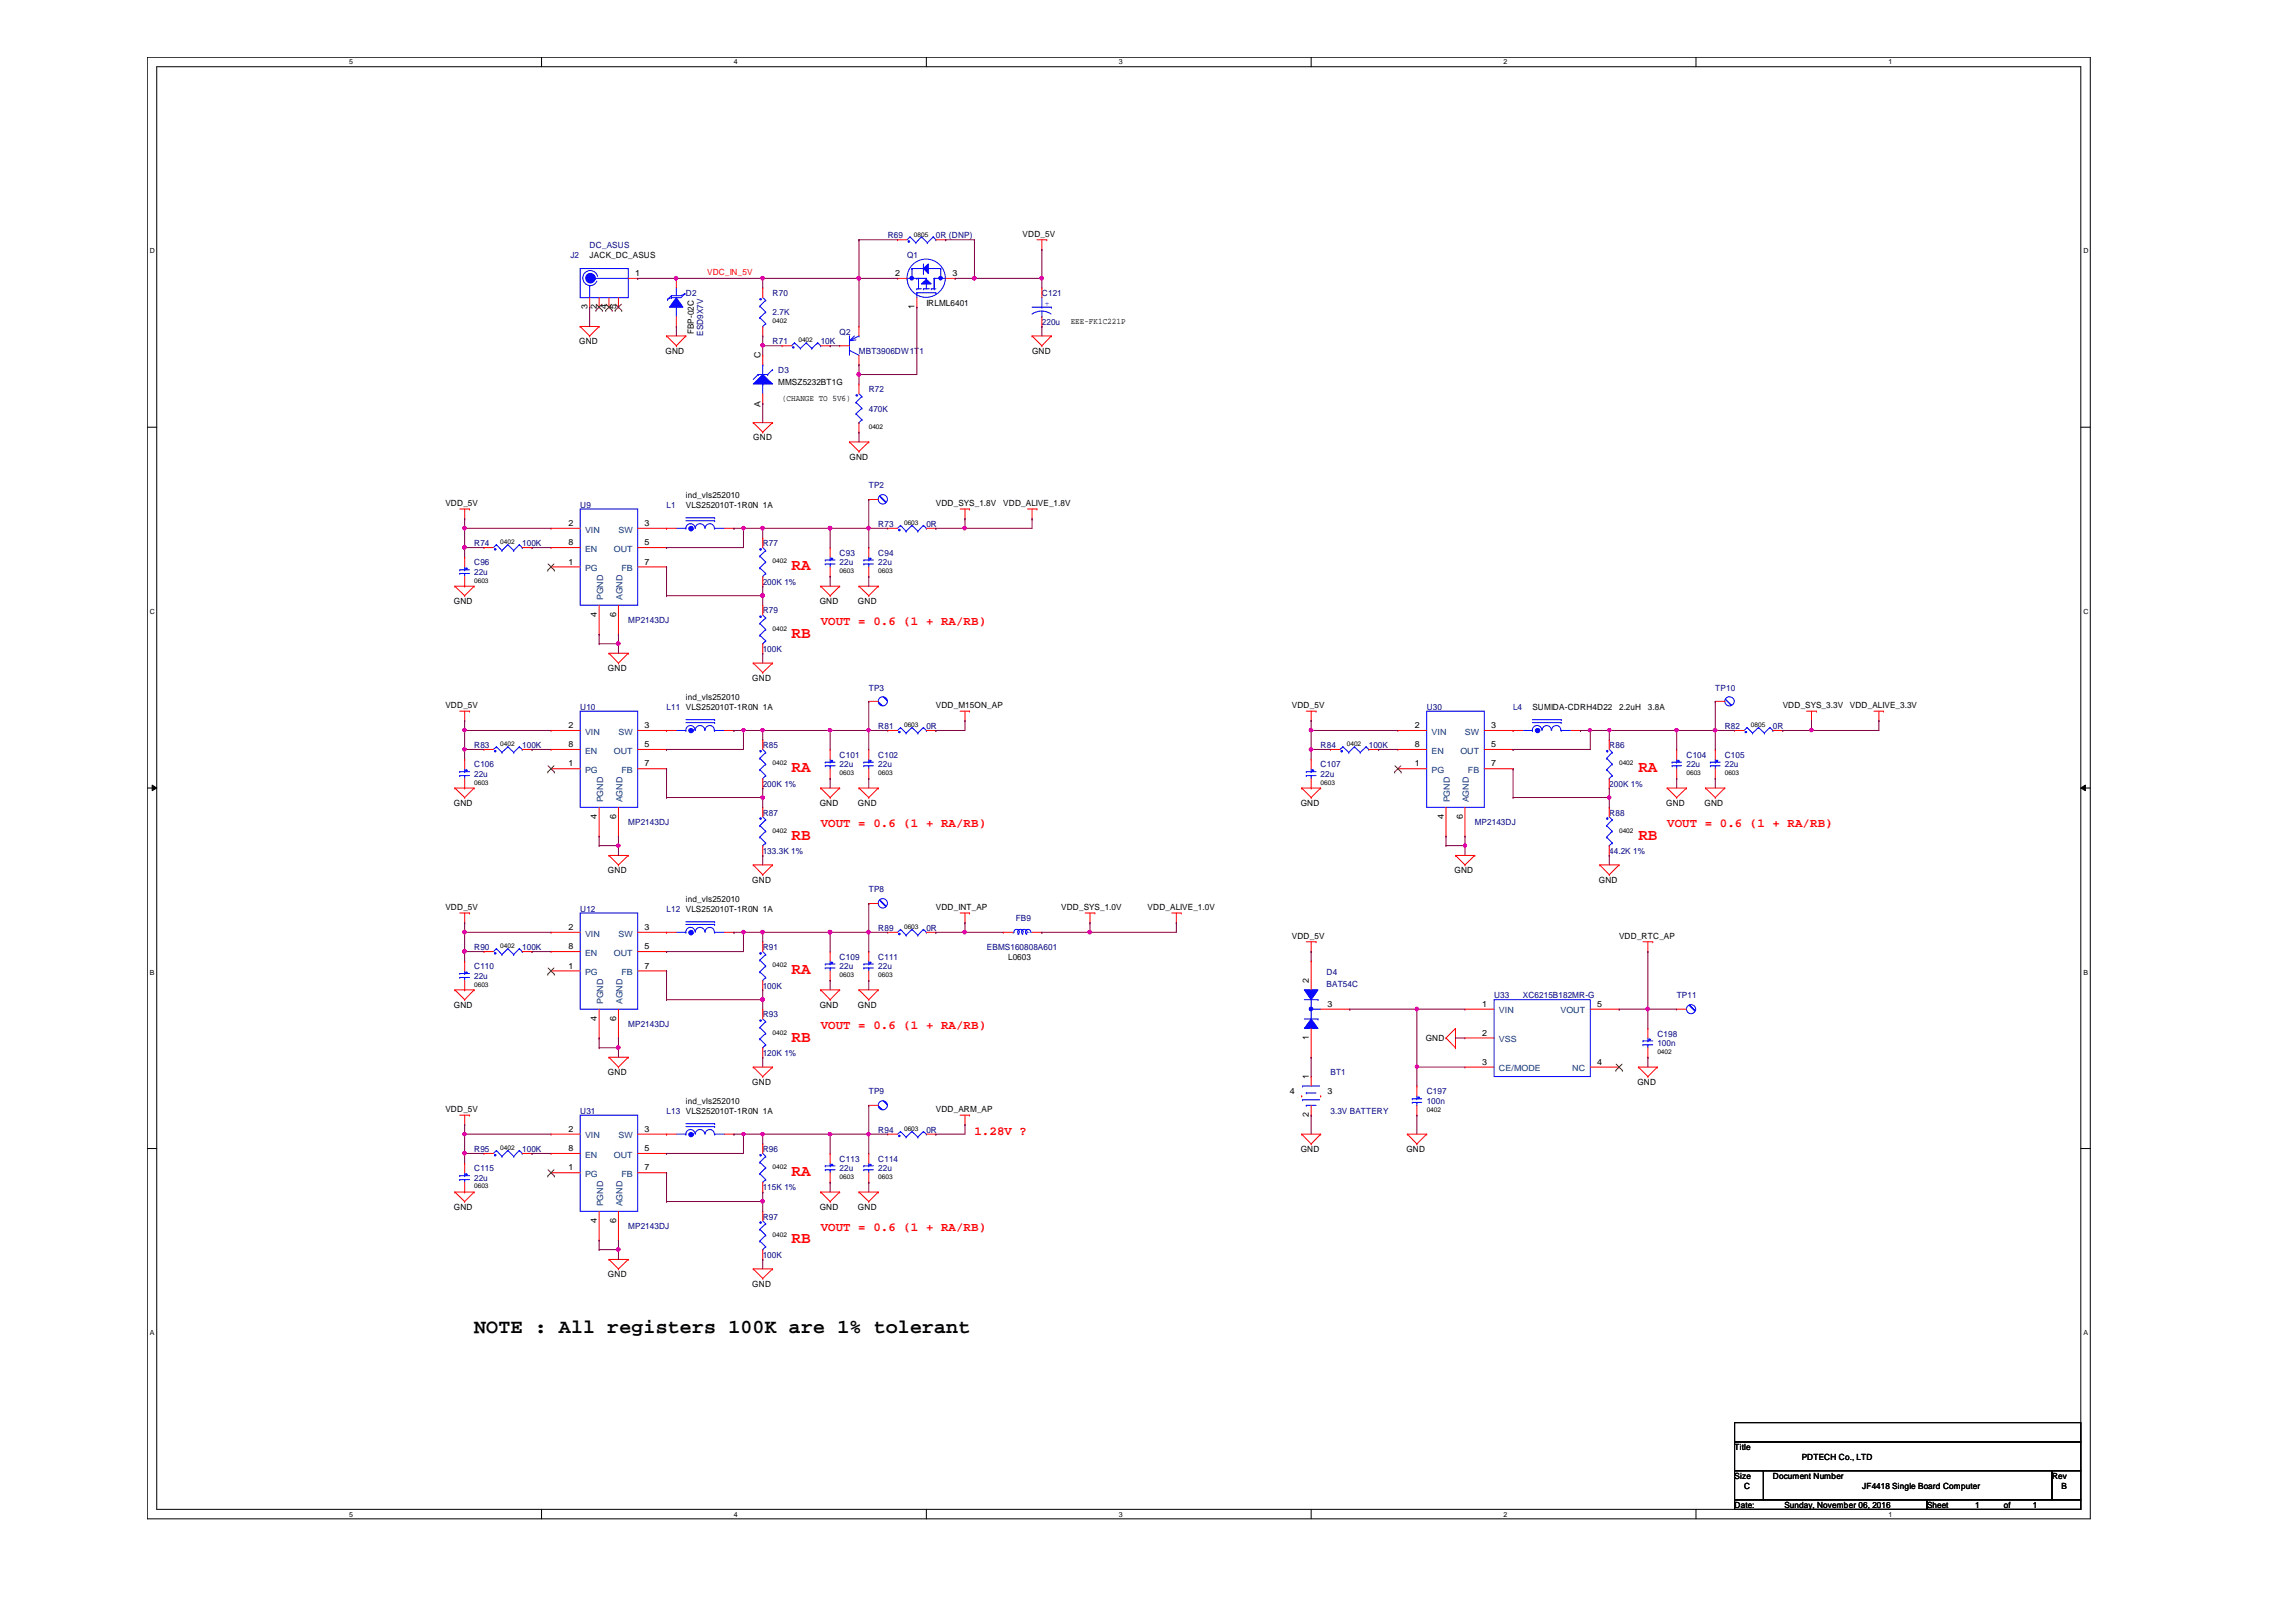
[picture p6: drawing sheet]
<svg xmlns="http://www.w3.org/2000/svg" width="297mm" height="210mm" viewBox="0 0 297 210" stroke-linecap="round" stroke-linejoin="round" font-family="sans-serif">
<defs><g id="words">
<text font-size="2.6" x="61.3" y="172.6">NOTE : All registers 100K are 1% tolerant</text>
<g font-size="2.1" fill="#f00">
<text x="102.4" y="73.8">RA</text>
<text x="102.4" y="82.5">RB</text>
<text x="102.4" y="99.9">RA</text>
<text x="212" y="99.9">RA</text>
<text x="102.4" y="108.7">RB</text>
<text x="212" y="108.7">RB</text>
<text x="102.4" y="126.1">RA</text>
<text x="102.4" y="134.8">RB</text>
<text x="102.4" y="152.2">RA</text>
<text x="102.4" y="160.9">RB</text>
</g>
<g font-size="1.6" fill="#f00">
<text x="106.2" y="80.9">VOUT = 0.6 (1 + RA/RB)</text>
<text x="106.2" y="107.1">VOUT = 0.6 (1 + RA/RB)</text>
<text x="215.7" y="107.1">VOUT = 0.6 (1 + RA/RB)</text>
<text x="106.2" y="133.2">VOUT = 0.6 (1 + RA/RB)</text>
<text x="126.1" y="146.9">1.28V ?</text>
<text x="106.2" y="159.3">VOUT = 0.6 (1 + RA/RB)</text>
</g>
<g font-size="1.1" fill="#000080">
<text x="73.8" y="33.4">J2</text>
<text x="76.3" y="32.1">DC_ASUS</text>
<text x="114.9" y="30.9">R69</text>
<text x="117.3" y="33.4">Q1</text>
<text x="121.1" y="30.9">0R (DNP)</text>
<text x="88.7" y="38.3">D2</text>
<text x="99.9" y="38.3">R70</text>
<text x="99.9" y="40.8">2.7K</text>
<text x="134.8" y="38.3">C121</text>
<text x="91" y="43.5" transform="rotate(-90 91 43.5)">ESD9X7V</text>
<text x="99.9" y="44.5">R71</text>
<text x="106.2" y="44.5">10K</text>
<text x="108.6" y="43.3">Q2</text>
<text x="111.1" y="45.8">MBT3906DW1T1</text>
<text x="134.8" y="42">220u</text>
<text x="100.7" y="48.3">D3</text>
<text x="112.4" y="50.8">R72</text>
<text x="112.4" y="53.3">470K</text>
<text x="75.1" y="65.7">U9</text>
<text x="86.2" y="65.7">L1</text>
<text x="112.4" y="63.2">TP2</text>
<text x="61.3" y="70.7">R74</text>
<text x="67.6" y="70.7">100K</text>
<text x="98.7" y="70.7">R77</text>
<text x="108.6" y="71.9">C93</text>
<text x="113.6" y="71.9">C94</text>
<text x="113.6" y="68.2">R73</text>
<text x="119.8" y="68.2">0R</text>
<text x="61.3" y="73.2">C96</text>
<text x="61.3" y="74.4">22u</text>
<text x="98.7" y="75.6">200K 1%</text>
<text x="108.6" y="73.2">22u</text>
<text x="113.6" y="73.2">22u</text>
<text x="81.3" y="80.6">MP2143DJ</text>
<text x="98.7" y="79.4">R79</text>
<text x="98.7" y="84.4">100K</text>
<text x="112.4" y="89.4">TP3</text>
<text x="221.9" y="89.4">TP10</text>
<text x="75.1" y="91.8">U10</text>
<text x="86.2" y="91.8">L11 VLS252010T-1R0N 1A</text>
<text x="113.6" y="94.3">R81</text>
<text x="119.8" y="94.3">0R</text>
<text x="184.6" y="91.8">U30</text>
<text x="195.7" y="91.8">L4</text>
<text x="223.1" y="94.3">R82</text>
<text x="229.4" y="94.3">0R</text>
<text x="61.3" y="96.8">R83</text>
<text x="61.3" y="99.3">C106</text>
<text x="61.3" y="100.5">22u</text>
<text x="67.6" y="96.8">100K</text>
<text x="98.7" y="96.8">R85</text>
<text x="98.7" y="101.8">200K 1%</text>
<text x="108.6" y="98">C101</text>
<text x="108.6" y="99.3">22u</text>
<text x="113.6" y="98">C102</text>
<text x="113.6" y="99.3">22u</text>
<text x="170.9" y="96.8">R84</text>
<text x="170.9" y="99.3">C107</text>
<text x="170.9" y="100.5">22u</text>
<text x="177.1" y="96.8">100K</text>
<text x="208.2" y="96.8">R86</text>
<text x="208.2" y="101.8">200K 1%</text>
<text x="218.2" y="98">C104</text>
<text x="218.2" y="99.3">22u</text>
<text x="223.1" y="98">C105</text>
<text x="223.1" y="99.3">22u</text>
<text x="81.3" y="106.8">MP2143DJ</text>
<text x="98.7" y="105.5">R87</text>
<text x="190.8" y="106.8">MP2143DJ</text>
<text x="208.2" y="105.5">R88</text>
<text x="98.7" y="110.5">133.3K 1%</text>
<text x="208.2" y="110.5">44.2K 1%</text>
<text x="75.1" y="118">U12</text>
<text x="86.2" y="118">L12 VLS252010T-1R0N 1A</text>
<text x="112.4" y="115.5">TP8</text>
<text x="131.4" y="119.2">FB9</text>
<text x="61.3" y="125.4">C110</text>
<text x="61.3" y="122.9">R90</text>
<text x="67.6" y="122.9">100K</text>
<text x="98.7" y="122.9">R91</text>
<text x="108.6" y="124.2">C109</text>
<text x="108.6" y="125.4">22u</text>
<text x="113.6" y="124.2">C111</text>
<text x="113.6" y="125.4">22u</text>
<text x="113.6" y="120.5">R89</text>
<text x="119.8" y="120.5">0R</text>
<text x="127.7" y="122.9">EBMS160808A601</text>
<text x="61.3" y="126.7">22u</text>
<text x="98.7" y="127.9">100K</text>
<text x="98.7" y="131.7">R93</text>
<text x="171.6" y="126.2">D4</text>
<text x="171.6" y="127.7">BAT54C</text>
<text x="193.3" y="129.2">U33</text>
<text x="197" y="129.2">XC6215B182MR-G</text>
<text x="216.9" y="129.2">TP11</text>
<text x="81.3" y="132.9">MP2143DJ</text>
<text x="98.7" y="136.7">120K 1%</text>
<text x="214.4" y="134.2">C198</text>
<text x="214.4" y="135.4">100n</text>
<text x="112.4" y="141.6">TP9</text>
<text x="172.1" y="139.1">BT1</text>
<text x="184.6" y="141.6">C197</text>
<text x="184.6" y="142.9">100n</text>
<text x="61.3" y="149.1">R95</text>
<text x="67.6" y="149.1">100K</text>
<text x="75.1" y="144.1">U31</text>
<text x="86.2" y="144.1">L13 VLS252010T-1R0N 1A</text>
<text x="98.7" y="149.1">R96</text>
<text x="113.6" y="146.6">R94</text>
<text x="119.8" y="146.6">0R</text>
<text x="172.1" y="144.1">3.3V BATTERY</text>
<text x="61.3" y="151.6">C115</text>
<text x="61.3" y="152.8">22u</text>
<text x="98.7" y="154.1">115K 1%</text>
<text x="108.6" y="150.3">C113</text>
<text x="108.6" y="151.6">22u</text>
<text x="113.6" y="150.3">C114</text>
<text x="113.6" y="151.6">22u</text>
<text x="81.3" y="159">MP2143DJ</text>
<text x="98.7" y="157.8">R97</text>
<text x="98.7" y="162.8">100K</text>
</g>
<g font-size="1.1">
<text x="76.3" y="33.4">JACK_DC_ASUS</text>
<text x="82.2" y="35.7">1</text>
<text x="115.8" y="35.7">2</text>
<text x="123.2" y="35.7">3</text>
<text x="132.3" y="30.6">VDD_5V</text>
<text x="76" y="40" transform="rotate(-90 76 40)">3</text>
<text x="77.2" y="40" transform="rotate(-90 77.2 40)">2</text>
<text x="78.5" y="40" transform="rotate(-90 78.5 40)">4</text>
<text x="79.7" y="40" transform="rotate(-90 79.7 40)">5</text>
<text x="118.3" y="40" transform="rotate(-90 118.3 40)">1</text>
<text x="119.8" y="39.6">IRLML6401</text>
<text x="138.5" y="41.9">EEE-FK1C221P</text>
<text x="74.9" y="44.5">GND</text>
<text x="86.1" y="45.8">GND</text>
<text x="89.7" y="43.2" transform="rotate(-90 89.7 43.2)">FBP-02C</text>
<text x="98.4" y="46.3" transform="rotate(-90 98.4 46.3)">C</text>
<text x="133.5" y="45.8">GND</text>
<text x="98.4" y="52.6" transform="rotate(-90 98.4 52.6)">A</text>
<text x="100.7" y="49.8">MMSZ5232BT1G</text>
<text x="101.2" y="51.9">(CHANGE TO 5V6)</text>
<text x="97.5" y="57">GND</text>
<text x="109.9" y="59.5">GND</text>
<text x="57.6" y="65.4">VDD_5V</text>
<text x="88.7" y="65.7">VLS252010T-1R0N 1A</text>
<text x="88.7" y="64.5">ind_vls252010</text>
<text x="121.1" y="65.4">VDD_SYS_1.8V</text>
<text x="129.8" y="65.4">VDD_ALIVE_1.8V</text>
<text x="73.5" y="68.1">2</text>
<text x="73.5" y="70.6">8</text>
<text x="83.4" y="68.1">3</text>
<text x="83.4" y="70.6">5</text>
<text x="73.5" y="73.1">1</text>
<text x="83.4" y="73.1">7</text>
<text x="58.7" y="78.1">GND</text>
<text x="77.2" y="79.8" transform="rotate(-90 77.2 79.8)">4</text>
<text x="79.7" y="79.8" transform="rotate(-90 79.7 79.8)">6</text>
<text x="106" y="78.1">GND</text>
<text x="111" y="78.1">GND</text>
<text x="78.7" y="86.9">GND</text>
<text x="97.3" y="88.1">GND</text>
<text x="57.6" y="91.6">VDD_5V</text>
<text x="73.5" y="94.2">2</text>
<text x="83.4" y="94.2">3</text>
<text x="88.7" y="90.6">ind_vls252010</text>
<text x="121.1" y="91.6">VDD_M15ON_AP</text>
<text x="167.1" y="91.6">VDD_5V</text>
<text x="183" y="94.2">2</text>
<text x="192.9" y="94.2">3</text>
<text x="198.2" y="91.8">SUMIDA-CDRH4D22</text>
<text x="209.5" y="91.8">2.2uH</text>
<text x="213.2" y="91.8">3.8A</text>
<text x="230.6" y="91.6">VDD_SYS_3.3V</text>
<text x="239.3" y="91.6">VDD_ALIVE_3.3V</text>
<text x="73.5" y="99.2">1</text>
<text x="73.5" y="96.7">8</text>
<text x="83.4" y="96.7">5</text>
<text x="83.4" y="99.2">7</text>
<text x="183" y="99.2">1</text>
<text x="183" y="96.7">8</text>
<text x="192.9" y="96.7">5</text>
<text x="192.9" y="99.2">7</text>
<text x="58.7" y="104.3">GND</text>
<text x="77.2" y="106" transform="rotate(-90 77.2 106)">4</text>
<text x="79.7" y="106" transform="rotate(-90 79.7 106)">6</text>
<text x="106" y="104.3">GND</text>
<text x="111" y="104.3">GND</text>
<text x="168.3" y="104.3">GND</text>
<text x="186.8" y="106" transform="rotate(-90 186.8 106)">4</text>
<text x="189.2" y="106" transform="rotate(-90 189.2 106)">6</text>
<text x="215.6" y="104.3">GND</text>
<text x="220.5" y="104.3">GND</text>
<text x="78.7" y="113">GND</text>
<text x="188.2" y="113">GND</text>
<text x="57.6" y="117.7">VDD_5V</text>
<text x="88.7" y="116.7">ind_vls252010</text>
<text x="97.3" y="114.3">GND</text>
<text x="121.1" y="117.7">VDD_INT_AP</text>
<text x="137.3" y="117.7">VDD_SYS_1.0V</text>
<text x="148.5" y="117.7">VDD_ALIVE_1.0V</text>
<text x="206.8" y="114.3">GND</text>
<text x="73.5" y="125.3">1</text>
<text x="73.5" y="120.4">2</text>
<text x="73.5" y="122.9">8</text>
<text x="83.4" y="120.4">3</text>
<text x="83.4" y="122.9">5</text>
<text x="83.4" y="125.3">7</text>
<text x="130.4" y="124.2">L0603</text>
<text x="167.1" y="121.5">VDD_5V</text>
<text x="209.5" y="121.5">VDD_RTC_AP</text>
<text x="58.7" y="130.4">GND</text>
<text x="106" y="130.4">GND</text>
<text x="111" y="130.4">GND</text>
<text x="169.3" y="127.2" transform="rotate(-90 169.3 127.2)">2</text>
<text x="171.7" y="130.3">3</text>
<text x="191.8" y="130.3">1</text>
<text x="206.6" y="130.3">5</text>
<text x="77.2" y="132.1" transform="rotate(-90 77.2 132.1)">4</text>
<text x="79.7" y="132.1" transform="rotate(-90 79.7 132.1)">6</text>
<text x="169.3" y="134.6" transform="rotate(-90 169.3 134.6)">1</text>
<text x="184.4" y="134.7">GND</text>
<text x="191.8" y="134">2</text>
<text x="191.8" y="137.8">3</text>
<text x="206.6" y="137.8">4</text>
<text x="57.6" y="143.8">VDD_5V</text>
<text x="78.7" y="139.1">GND</text>
<text x="88.7" y="142.9">ind_vls252010</text>
<text x="97.3" y="140.4">GND</text>
<text x="121.1" y="143.8">VDD_ARM_AP</text>
<text x="166.9" y="141.5">4</text>
<text x="169.3" y="139.7" transform="rotate(-90 169.3 139.7)">1</text>
<text x="171.7" y="141.5">3</text>
<text x="211.8" y="140.4">GND</text>
<text x="73.5" y="146.5">2</text>
<text x="73.5" y="149">8</text>
<text x="83.4" y="146.5">3</text>
<text x="83.4" y="149">5</text>
<text x="168.3" y="149.1">GND</text>
<text x="169.3" y="144.6" transform="rotate(-90 169.3 144.6)">2</text>
<text x="181.9" y="149.1">GND</text>
<text x="73.5" y="151.5">1</text>
<text x="83.4" y="151.5">7</text>
<text x="58.7" y="156.5">GND</text>
<text x="77.2" y="158.3" transform="rotate(-90 77.2 158.3)">4</text>
<text x="79.7" y="158.3" transform="rotate(-90 79.7 158.3)">6</text>
<text x="106" y="156.5">GND</text>
<text x="111" y="156.5">GND</text>
<text x="78.7" y="165.3">GND</text>
<text x="97.3" y="166.5">GND</text>
<text x="224.4" y="187.7">Title</text>
<text x="224.4" y="191.4">Size</text>
<text x="229.4" y="191.4">Document Number</text>
<text x="233.1" y="188.9">PDTECH Co., LTD</text>
<text x="265.5" y="191.4">Rev</text>
<text x="224.4" y="195.2">Date:</text>
<text x="225.6" y="192.7">C</text>
<text x="230.8" y="195.2">Sunday, November 06, 2016</text>
<text x="240.9" y="192.7">JF4418 Single Board Computer</text>
<text x="249.3" y="195.2">Sheet</text>
<text x="255.5" y="195.2">1</text>
<text x="259.2" y="195.2">of</text>
<text x="263" y="195.2">1</text>
<text x="266.7" y="192.7">B</text>
</g>
<text font-size="1.1" fill="#f00" x="91.5" y="35.6">VDC_IN_5V</text>
<text font-size="1.1" fill="#00f" x="135.2" y="39.6">+</text>
<g font-size="1.1" fill="#004080">
<text x="75.7" y="68.9">VIN</text>
<text x="75.7" y="71.4">EN</text>
<text x="79.4" y="71.4">OUT</text>
<text x="80" y="68.9">SW</text>
<text x="75.7" y="73.9">PG</text>
<text x="78" y="77.7" transform="rotate(-90 78 77.7)">PGND</text>
<text x="80.4" y="73.9">FB</text>
<text x="80.5" y="77.7" transform="rotate(-90 80.5 77.7)">AGND</text>
<text x="75.7" y="95.1">VIN</text>
<text x="80" y="95.1">SW</text>
<text x="185.2" y="95.1">VIN</text>
<text x="189.5" y="95.1">SW</text>
<text x="75.7" y="100">PG</text>
<text x="75.7" y="97.5">EN</text>
<text x="79.4" y="97.5">OUT</text>
<text x="80.4" y="100">FB</text>
<text x="185.2" y="100">PG</text>
<text x="185.2" y="97.5">EN</text>
<text x="188.9" y="97.5">OUT</text>
<text x="189.9" y="100">FB</text>
<text x="78" y="103.8" transform="rotate(-90 78 103.8)">PGND</text>
<text x="80.5" y="103.8" transform="rotate(-90 80.5 103.8)">AGND</text>
<text x="187.6" y="103.8" transform="rotate(-90 187.6 103.8)">PGND</text>
<text x="190" y="103.8" transform="rotate(-90 190 103.8)">AGND</text>
<text x="75.7" y="121.2">VIN</text>
<text x="75.7" y="123.7">EN</text>
<text x="79.4" y="123.7">OUT</text>
<text x="80" y="121.2">SW</text>
<text x="75.7" y="126.2">PG</text>
<text x="78" y="130" transform="rotate(-90 78 130)">PGND</text>
<text x="80.4" y="126.2">FB</text>
<text x="80.5" y="130" transform="rotate(-90 80.5 130)">AGND</text>
<text x="193.9" y="131.1">VIN</text>
<text x="201.9" y="131.1">VOUT</text>
<text x="193.9" y="134.9">VSS</text>
<text x="193.9" y="138.6">CE/MODE</text>
<text x="203.4" y="138.6">NC</text>
<text x="75.7" y="147.3">VIN</text>
<text x="75.7" y="149.8">EN</text>
<text x="79.4" y="149.8">OUT</text>
<text x="80" y="147.3">SW</text>
<text x="75.7" y="152.3">PG</text>
<text x="80.4" y="152.3">FB</text>
<text x="78" y="156.1" transform="rotate(-90 78 156.1)">PGND</text>
<text x="80.5" y="156.1" transform="rotate(-90 80.5 156.1)">AGND</text>
</g>
<g font-size=".9">
<text x="45.2" y="8.3">5</text>
<text x="95" y="8.3">4</text>
<text x="144.7" y="8.3">3</text>
<text x="194.5" y="8.3">2</text>
<text x="244.3" y="8.3">1</text>
<text x="19.4" y="32.8">D</text>
<text x="269.5" y="32.8">D</text>
<text x="19.4" y="79.4">C</text>
<text x="269.5" y="79.4">C</text>
<text x="19.4" y="126.1">B</text>
<text x="269.5" y="126.1">B</text>
<text x="19.4" y="172.8">A</text>
<text x="269.5" y="172.8">A</text>
<text x="45.2" y="196.3">5</text>
<text x="95" y="196.3">4</text>
<text x="144.7" y="196.3">3</text>
<text x="194.5" y="196.3">2</text>
<text x="244.3" y="196.3">1</text>
</g>
<g font-size=".8">
<text x="118.2" y="30.6">0805</text>
<text x="99.9" y="41.8">0402</text>
<text x="103.3" y="44.3">0402</text>
<text x="112.4" y="55.5">0402</text>
<text x="64.7" y="70.4">0402</text>
<text x="117" y="67.9">0603</text>
<text x="61.3" y="75.4">0603</text>
<text x="99.9" y="72.9">0402</text>
<text x="108.6" y="74.2">0603</text>
<text x="113.6" y="74.2">0603</text>
<text x="99.9" y="81.6">0402</text>
<text x="117" y="94.1">0603</text>
<text x="226.5" y="94.1">0805</text>
<text x="61.3" y="101.6">0603</text>
<text x="64.7" y="96.6">0402</text>
<text x="99.9" y="99.1">0402</text>
<text x="108.6" y="100.3">0603</text>
<text x="113.6" y="100.3">0603</text>
<text x="170.9" y="101.6">0603</text>
<text x="174.2" y="96.6">0402</text>
<text x="209.5" y="99.1">0402</text>
<text x="218.2" y="100.3">0603</text>
<text x="223.1" y="100.3">0603</text>
<text x="99.9" y="107.8">0402</text>
<text x="209.5" y="107.8">0402</text>
<text x="64.7" y="122.7">0402</text>
<text x="99.9" y="125.2">0402</text>
<text x="117" y="120.2">0603</text>
<text x="61.3" y="127.7">0603</text>
<text x="108.6" y="126.4">0603</text>
<text x="113.6" y="126.4">0603</text>
<text x="99.9" y="133.9">0402</text>
<text x="214.4" y="136.4">0402</text>
<text x="184.6" y="143.8">0402</text>
<text x="64.7" y="148.8">0402</text>
<text x="117" y="146.3">0603</text>
<text x="61.3" y="153.8">0603</text>
<text x="99.9" y="151.3">0402</text>
<text x="108.6" y="152.6">0603</text>
<text x="113.6" y="152.6">0603</text>
<text x="99.9" y="160">0402</text>
</g>
</g></defs>
<path d="M19.1 7.4h251.3v189.2h-251.3zM20.3 8.6h248.9v186.7h-248.9z" fill="none" stroke="#000" stroke-width=".13"/>
<g fill="#fff">
<path d="M45.2 7.5h.5v1.1h-.5z"/>
<path d="M45.2 195.5h.5v1h-.5z"/>
</g>
<path d="M70.1 7.4v1.2M70.1 195.3v1.3" fill="none" stroke="#000" stroke-width=".13"/>
<g fill="#fff">
<path d="M95 7.5h.5v1.1h-.5z"/>
<path d="M95 195.5h.5v1h-.5z"/>
</g>
<path d="M119.8 7.4v1.2M119.8 195.3v1.3" fill="none" stroke="#000" stroke-width=".13"/>
<g fill="#fff">
<path d="M144.7 7.5h.5v1.1h-.5z"/>
<path d="M144.7 195.5h.5v1h-.5z"/>
</g>
<path d="M169.6 7.4v1.2M169.6 195.3v1.3" fill="none" stroke="#000" stroke-width=".13"/>
<g fill="#fff">
<path d="M194.5 7.5h.5v1.1h-.5z"/>
<path d="M194.5 195.5h.5v1h-.5z"/>
</g>
<path d="M219.4 7.4v1.2M219.4 195.3v1.3" fill="none" stroke="#000" stroke-width=".13"/>
<g fill="#fff">
<path d="M244.3 7.5h.5v1.1h-.5z"/>
<path d="M244.3 195.5h.5v1h-.5z"/>
<path d="M19.4 32h.6v1h-.6z"/>
<path d="M269.5 32h.7v1h-.7z"/>
<path d="M19.4 78.6h.6v1h-.6z"/>
<path d="M269.5 78.6h.7v1h-.7z"/>
</g>
<path d="M19.1 55.3h1.2M269.2 55.3h1.2" fill="none" stroke="#000" stroke-width=".13"/>
<g fill="#fff">
<path d="M19.4 125.3h.6v1h-.6z"/>
<path d="M269.5 125.3h.6v1h-.6z"/>
</g>
<path d="M19.1 102h1.2M19.7 101.6l.6 .4-.6 .3zM269.2 102l.6-.4v.7zM269.2 102h1.2" fill="none" stroke="#000" stroke-width=".13"/>
<path d="M19.7 101.6l.6 .4-.6 .3zM269.2 102l.6-.4v.7z" fill="#000"/>
<g fill="#fff">
<path d="M19.4 172h.5v1h-.5z"/>
<path d="M269.5 172h.6v1h-.6z"/>
</g>
<path d="M19.1 148.6h1.2M269.2 148.6h1.2M224.4 184.1h44.8v2.5h-44.8zM224.4 186.6h44.8v3.7h-44.8zM224.4 190.3h3.7v3.8h-3.7zM224.4 194.1h24.9v1.2h-24.9zM228.1 190.3h37.4v3.8h-37.4zM249.3 194.1h19.9v1.2h-19.9zM265.5 190.3h3.7v3.8h-3.7z" fill="none" stroke="#000" stroke-width=".13"/>
<g fill="none" stroke="#f00" stroke-width=".13">
<path d="M134.2 31h1.2M134.8 32.3h.1M134.8 31v1.3M135.4 31h.1M75.1 42.2h.1M75.1 42.2h2.4M75.1 42.2l1.2 1.3M76.3 43.5h.1M77.5 42.2h.1M77.5 42.2l-1.2 1.3M86.2 43.5h.1M86.2 43.5h2.5"/>
<path d="M86.2 43.5l1.3 1.2M87.5 44.7h.1M88.7 43.5h.1M88.7 43.5l-1.2 1.2M97.5 54.7h.1M97.5 54.7h2.4M97.5 54.7l1.2 1.2M98.7 55.9h.1M99.9 54.7h.1M99.9 54.7l-1.2 1.2M109.9 57.2h.1M109.9 57.2h2.5"/>
<path d="M109.9 57.2l1.2 1.2M111.1 58.4h.1M112.4 57.2h.1M112.4 57.2l-1.3 1.2M133.5 43.5h.1M133.5 43.5h2.5M133.5 43.5l1.3 1.2M134.8 44.7h.1M136 43.5h.1M136 43.5l-1.2 1.2M58.8 75.9h.1M58.8 75.9h2.5"/>
<path d="M58.8 75.9l1.3 1.2M59.5 65.9h1.2M60.1 67.1h.1M60.1 77.1h.1M60.1 65.9v1.2M60.7 65.9h.1M61.3 75.9h.1M61.3 75.9l-1.2 1.2M106.2 75.9h.1M106.2 75.9h2.4M106.2 75.9l1.2 1.2M107.4 77.1h.1"/>
<path d="M108.6 75.9h.1M108.6 75.9l-1.2 1.2M111.1 75.9h.1M111.1 75.9h2.5M111.1 75.9l1.3 1.2M112.4 77.1h.1M113.6 75.9h.1M113.6 75.9l-1.2 1.2M124.2 65.9h1.2M124.8 67.1h.1M124.8 65.9v1.2M125.4 65.9h.1"/>
<path d="M132.9 65.9h1.3M133.5 67.1h.1M133.5 65.9v1.2M134.2 65.9h.1M59.5 92h1.2M60.1 93.3h.1M60.1 92v1.3M60.7 92h.1M78.8 84.5h.1M78.8 84.5h2.5M78.8 84.5l1.2 1.3M80 85.8h.1"/>
<path d="M81.3 84.5h.1M81.3 84.5l-1.3 1.3M97.5 85.8h.1M97.5 85.8h2.4M97.5 85.8l1.2 1.2M98.7 87h.1M99.9 85.8h.1M99.9 85.8l-1.2 1.2M124.2 92h1.2M124.8 93.3h.1M124.8 92v1.3M125.4 92h.1"/>
<path d="M169 92h1.3M169.6 93.3h.1M169.6 92v1.3M170.3 92h.1M233.7 92h1.3M234.4 93.3h.1M234.4 92v1.3M235 92h.1M242.4 92h1.3M243.1 93.3h.1M243.1 92v1.3M243.7 92h.1"/>
<path d="M58.8 102h.1M58.8 102h2.5M58.8 102l1.3 1.2M59.5 118.2h1.2M60.1 103.2h.1M60.1 119.4h.1M60.1 118.2v1.2M60.7 118.2h.1M61.3 102h.1M61.3 102l-1.2 1.2M78.8 110.7h.1M78.8 110.7h2.5"/>
<path d="M78.8 110.7l1.2 1.2M80 111.9h.1M81.3 110.7h.1M81.3 110.7l-1.3 1.2M97.5 111.9h.1M97.5 111.9h2.4M97.5 111.9l1.2 1.3M98.7 113.2h.1M99.9 111.9h.1M99.9 111.9l-1.2 1.3M106.2 102h.1M106.2 102h2.4"/>
<path d="M106.2 102l1.2 1.2M107.4 103.2h.1M108.6 102h.1M108.6 102l-1.2 1.2M111.1 102h.1M111.1 102h2.5M111.1 102l1.3 1.2M112.4 103.2h.1M113.6 102h.1M113.6 102l-1.2 1.2M124.2 118.2h1.2M124.8 119.4h.1"/>
<path d="M124.8 118.2v1.2M125.4 118.2h.1M140.4 118.2h1.2M141 119.4h.1M141 118.2v1.2M141.6 118.2h.1M151.6 118.2h1.2M152.2 119.4h.1M152.2 118.2v1.2M152.8 118.2h.1M168.4 102h.1M168.4 102h2.5"/>
<path d="M168.4 102l1.2 1.2M169.6 103.2h.1M170.9 102h.1M170.9 102l-1.3 1.2M188.3 110.7h.1M188.3 110.7h2.5M188.3 110.7l1.2 1.2M189.5 111.9h.1M190.8 110.7h.1M190.8 110.7l-1.3 1.2M207 111.9h.1M207 111.9h2.5"/>
<path d="M207 111.9l1.2 1.3M208.2 113.2h.1M209.5 111.9h.1M209.5 111.9l-1.3 1.3M215.7 102h.1M215.7 102h2.5M215.7 102l1.2 1.2M216.9 103.2h.1M218.2 102h.1M218.2 102l-1.3 1.2M220.6 102h.1M220.6 102h2.5"/>
<path d="M220.6 102l1.3 1.2M221.9 103.2h.1M223.1 102h.1M223.1 102l-1.2 1.2M58.8 128.1h.1M58.8 128.1h2.5M58.8 128.1l1.3 1.3M60.1 129.4h.1M61.3 128.1h.1M61.3 128.1l-1.2 1.3M78.8 136.8h.1M78.8 136.8h2.5"/>
<path d="M78.8 136.8l1.2 1.3M80 138.1h.1M81.3 136.8h.1M81.3 136.8l-1.3 1.3M97.5 138.1h.1M97.5 138.1h2.4M97.5 138.1l1.2 1.2M98.7 139.3h.1M99.9 138.1h.1M99.9 138.1l-1.2 1.2M106.2 128.1h.1M106.2 128.1h2.4"/>
<path d="M106.2 128.1l1.2 1.3M107.4 129.4h.1M108.6 128.1h.1M108.6 128.1l-1.2 1.3M111.1 128.1h.1M111.1 128.1h2.5M111.1 128.1l1.3 1.3M112.4 129.4h.1M113.6 128.1h.1M113.6 128.1l-1.2 1.3M169 121.9h1.3M169.6 123.1h.1"/>
<path d="M169.6 121.9v1.2M170.3 121.9h.1M187.1 134.3h.1M187.1 134.3l1.2 1.3M188.3 135.6h.1M188.3 133.1h.1M188.3 133.1l-1.2 1.2M188.3 133.1v2.5M212 138.1h.1M212 138.1h2.4M212 138.1l1.2 1.2M212.6 121.9h1.2"/>
<path d="M213.2 123.1h.1M213.2 139.3h.1M213.2 121.9v1.2M213.8 121.9h.1M214.4 138.1h.1M214.4 138.1l-1.2 1.2M58.8 154.3h.1M58.8 154.3h2.5M58.8 154.3l1.3 1.2M59.5 144.3h1.2M60.1 145.5h.1M60.1 155.5h.1"/>
<path d="M60.1 144.3v1.2M60.7 144.3h.1M61.3 154.3h.1M61.3 154.3l-1.2 1.2M106.2 154.3h.1M106.2 154.3h2.4M106.2 154.3l1.2 1.2M107.4 155.5h.1M108.6 154.3h.1M108.6 154.3l-1.2 1.2M111.1 154.3h.1M111.1 154.3h2.5"/>
<path d="M111.1 154.3l1.3 1.2M112.4 155.5h.1M113.6 154.3h.1M113.6 154.3l-1.2 1.2M124.2 144.3h1.2M124.8 145.5h.1M124.8 144.3v1.2M125.4 144.3h.1M168.4 146.8h.1M168.4 146.8h2.5M168.4 146.8l1.2 1.2M169.6 148h.1"/>
<path d="M170.9 146.8h.1M170.9 146.8l-1.3 1.2M182.1 146.8h.1M182.1 146.8h2.5M182.1 146.8l1.2 1.2M183.3 148h.1M184.6 146.8h.1M184.6 146.8l-1.3 1.2M78.8 163h.1M78.8 163h2.5M78.8 163l1.2 1.2M80 164.2h.1"/>
<path d="M81.3 163h.1M81.3 163l-1.3 1.2M97.5 164.2h.1M97.5 164.2h2.4M97.5 164.2l1.2 1.2M98.7 165.4h.1M99.9 164.2h.1M99.9 164.2l-1.2 1.2"/>
</g>
<circle cx="114.2" cy="90.8" r=".59" fill="#fff"/>
<g fill="none" stroke="#00f" stroke-width=".13">
<path d="M98.3 98.1h.1M98.3 99.6h.1M98.3 98.1l.8 .8M98.3 99.6l.8 .8M98.7 97l.4 .4M99.1 97.4h.1M99.1 98.9h.1M99.1 97.4l-.8 .7M99.1 98.9l-.8 .7M98.7 100.8h.1M99.1 100.4h.1M99.1 100.4l-.4 .4"/>
<circle cx="114.2" cy="90.8" r=".59"/>
</g>
<path d="M112.4 90.8h.1M112.4 90.8h1.2" fill="none" stroke="#f00" stroke-width=".13"/>
<path d="M98.3 97.1h.2v.2h-.2z" fill-rule="evenodd" fill="#00f"/>
<g fill="none" stroke="#00f" stroke-width=".13">
<path d="M98.3 97.1h.2v.2h-.2zM98.3 106.8h.1M98.3 108.3h.1M98.3 106.8l.8 .8M98.3 108.3l.8 .8M98.7 109.4h.1M98.7 105.7l.4 .4M99.1 106.1h.1M99.1 107.6h.1M99.1 109.1h.1M99.1 106.1l-.8 .7M99.1 107.6l-.8 .7"/>
<path d="M99.1 109.1l-.4 .3"/>
</g>
<path d="M98.7 95.8h.1M98.7 95.8v1.2M98.7 102h.1M98.7 100.8v1.2" fill="none" stroke="#f00" stroke-width=".13"/>
<path d="M98.3 105.9h.2v.1h-.2z" fill-rule="evenodd" fill="#00f"/>
<path d="M111.8 98.6h.1M111.8 99.1h.1M111.8 98.6h1.2M111.8 99.1h1.2M112.4 98.6h.1M112.4 99.1h.1M112.4 98.3v.3M112.4 99.1v.4M98.3 105.9h.2v.1h-.2z" fill="none" stroke="#00f" stroke-width=".13"/>
<path d="M98.7 104.5h.1M98.7 110.7h.1M98.7 104.5v1.2M98.7 109.4v1.3" fill="none" stroke="#f00" stroke-width=".13"/>
<path d="M112.5 98.4l.2 .1-.1 .1z" fill-rule="evenodd" fill="#00f"/>
<g fill="none" stroke="#00f" stroke-width=".13">
<path d="M64.2 96.6h.1M64.2 96.6l-.4 .4M64.2 96.6l.7 .8M64.9 97.4h.1M65.7 96.6h.1M65.7 96.6l-.8 .8M65.7 96.6l.8 .8M66.5 97.4h.1M67.2 96.6h.1M67.2 96.6l-.7 .8M67.2 96.6l.4 .4M67.6 97h.1"/>
<path d="M112.5 98.4l.2 .1-.1 .1z"/>
</g>
<path d="M112.4 97h.1M112.4 97v1.3M112.4 99.5v1.3M112.4 100.8h.1" fill="none" stroke="#f00" stroke-width=".13"/>
<path d="M64 97.1h.1v.2h-.1z" fill-rule="evenodd" fill="#00f"/>
<g fill="none" stroke="#00f" stroke-width=".13">
<path d="M64 97.1h.1v.2h-.1zM116.5 94.1h.1M116.5 94.1l-.4 .4M116.5 94.1l.7 .8M117.2 94.9h.1M118 94.1h.1M118 94.1l-.8 .8M118 94.1l.7 .8M118.7 94.9h.1M119.5 94.1h.1M119.5 94.1l-.8 .8M119.5 94.1l.3 .4"/>
<path d="M119.8 94.5h.1"/>
</g>
<path d="M62.6 97h.1M62.6 97h1.2M67.6 97h1.2M68.8 97h.1" fill="none" stroke="#f00" stroke-width=".13"/>
<path d="M116.3 94.7h.2l-.2 .1z" fill-rule="evenodd" fill="#00f"/>
<g fill="none" stroke="#00f" stroke-width=".13">
<path d="M116.3 94.7h.2l-.2 .1zM173.7 96.6h.1M173.7 96.6l-.3 .4M173.7 96.6l.8 .8M174.5 97.4h.1M175.2 96.6h.1M175.2 96.6l-.7 .8M175.2 96.6l.8 .8M176 97.4h.1M176.7 96.6h.1M176.7 96.6l-.7 .8M176.7 96.6l.4 .4"/>
<path d="M177.1 97h.1"/>
</g>
<path d="M114.9 94.5h.1M114.9 94.5h1.2M119.8 94.5h1.3M121.1 94.5h.1" fill="none" stroke="#f00" stroke-width=".13"/>
<path d="M173.5 97.1h.1v.2h-.1z" fill-rule="evenodd" fill="#00f"/>
<g fill="none" stroke="#00f" stroke-width=".13">
<path d="M98.7 79.6l.4 .4M99.1 80h.1M99.1 80l-.8 .7M98.3 80.7h.1M98.3 82.2h.1M98.3 80.7l.8 .7M98.3 82.2l.8 .7M98.7 83.3h.1M99.1 81.4h.1M99.1 82.9h.1M99.1 81.4l-.8 .8M99.1 82.9l-.4 .4"/>
<path d="M173.5 97.1h.1v.2h-.1z"/>
</g>
<path d="M172.1 97h.1M172.1 97h1.3M177.1 97h1.3M178.4 97h.1" fill="none" stroke="#f00" stroke-width=".13"/>
<path d="M98.3 79.7h.2v.2h-.2z" fill-rule="evenodd" fill="#00f"/>
<g fill="none" stroke="#00f" stroke-width=".13">
<path d="M98.3 79.7h.2v.2h-.2zM193.3 129.4h12.4v9.9h-12.4zM98.3 150.4h.1M98.3 151.9h.1M98.3 150.4l.8 .7M98.3 151.9l.8 .8M98.7 153h.1M98.7 149.3l.4 .3M99.1 149.6h.1M99.1 151.1h.1M99.1 152.7h.1M99.1 149.6l-.8 .8"/>
<path d="M99.1 151.1l-.8 .8M99.1 152.7l-.4 .3"/>
</g>
<g fill="none" stroke="#f00" stroke-width=".13">
<path d="M98.7 78.3h.1M98.7 78.3v1.3M98.7 84.5h.1M98.7 83.3v1.2M189.5 130.6h.1M189.5 134.3h.1M189.5 138.1h.1M189.5 130.6h3.8M189.5 134.3h3.8M189.5 138.1h3.8M205.7 130.6h3.8M205.7 138.1h3.8"/>
<path d="M209.5 138.1h.1M209.5 130.6h.1"/>
</g>
<path d="M209 138.5h.1M209.1 137.7l.8 .8M209.8 137.7l-.8 .8M209.9 138.5h.1" fill="none" stroke="#804000" stroke-width=".13"/>
<path d="M98.3 149.4h.2v.2h-.2z" fill-rule="evenodd" fill="#00f"/>
<g fill="none" stroke="#00f" stroke-width=".13">
<path d="M75.1 92h7.4v12.5h-7.4zM98.3 159.1h.1M98.3 159.1l.8 .8M98.3 149.4h.2v.2h-.2zM98.7 158l.4 .4M99.1 158.4h.1M99.1 159.9h.1M99.1 158.4l-.8 .7M99.1 159.9l-.8 .7M98.3 160.6h.1M98.3 160.6l.8 .7M98.7 161.7h.1"/>
<path d="M99.1 161.3h.1M99.1 161.3l-.4 .4"/>
</g>
<g fill="none" stroke="#f00" stroke-width=".13">
<path d="M71.3 99.5h.1M71.3 94.5h.1M71.3 97h.1M71.3 99.5h3.8M71.3 94.5h3.8M71.3 97h3.8M82.5 99.5h3.7M82.5 94.5h3.7M82.5 97h3.7M86.2 94.5h.1M86.2 97h.1M86.2 99.5h.1"/>
<path d="M77.5 108.2h.1M77.5 104.5v3.7M80 108.2h.1M80 104.5v3.7M98.7 148h.1M98.7 154.3h.1M98.7 148v1.3M98.7 153v1.3"/>
</g>
<path d="M70.9 99.9h.1M70.9 99.1l.8 .8M71.7 99.1l-.8 .8M71.7 99.9h.1" fill="none" stroke="#804000" stroke-width=".13"/>
<path d="M98.3 158.1h.2v.2h-.2z" fill-rule="evenodd" fill="#00f"/>
<path d="M98.3 158.1h.2v.2h-.2zM182.7 142.2h.1M182.7 142.7h.1M182.7 142.2h1.2M182.7 142.7h1.2M183.3 142.2h.1M183.3 142.7h.1M183.3 141.8v.4M183.3 142.7v.3" fill="none" stroke="#00f" stroke-width=".13"/>
<path d="M98.7 156.8h.1M98.7 156.8v1.2M98.7 163h.1M98.7 161.7v1.3" fill="none" stroke="#f00" stroke-width=".13"/>
<path d="M183.5 142h.1v.1h-.1z" fill-rule="evenodd" fill="#00f"/>
<g fill="none" stroke="#00f" stroke-width=".13">
<path d="M116.5 146.4h.1M116.5 146.4l-.4 .4M116.5 146.4l.7 .8M117.2 147.2h.1M118 146.4h.1M118 146.4l-.8 .8M118 146.4l.7 .8M118.7 147.2h.1M119.5 146.4h.1M119.5 146.4l-.8 .8M119.5 146.4l.3 .4M119.8 146.8h.1"/>
<path d="M183.5 142h.1v.1h-.1z"/>
</g>
<path d="M183.3 140.5h.1M183.3 144.3h.1M183.3 140.5v1.3M183.3 143v1.3" fill="none" stroke="#f00" stroke-width=".13"/>
<path d="M116.3 146.9h.1v.2h-.1z" fill-rule="evenodd" fill="#00f"/>
<path d="M106.8 124.8h.1M106.8 125.3h.1M106.8 124.8h1.2M106.8 125.3h1.2M107.4 124.8h.1M107.4 125.3h.1M107.4 124.4v.4M107.4 125.3v.3M116.3 146.9h.1v.2h-.1z" fill="none" stroke="#00f" stroke-width=".13"/>
<path d="M114.9 146.8h.1M114.9 146.8h1.2M119.8 146.8h1.3M121.1 146.8h.1" fill="none" stroke="#f00" stroke-width=".13"/>
<path d="M107.6 124.5h.1v.2h-.1z" fill-rule="evenodd" fill="#00f"/>
<g fill="none" stroke="#00f" stroke-width=".13">
<path d="M102.8 44.4h.1M102.8 44.4l-.4 .3M102.8 44.4l.7 .7M103.5 45.1h.1M104.3 44.4h.1M104.3 44.4l-.8 .7M104.3 44.4l.7 .7M105 45.1h.1M105.8 44.4h.1M105.8 44.4l-.8 .7M105.8 44.4l.4 .3M106.2 44.7h.1"/>
<path d="M107.6 124.5h.1v.2h-.1zM168.5 140.5h.1M168.5 142.3h.1M168.5 140.5h2.2M168.5 142.3h2.2M169 143h.1M169 141.4h.1M169 143h1.3M169 141.4h1.3"/>
</g>
<path d="M107.4 123.1h.1M107.4 126.9h.1M107.4 123.1v1.3M107.4 125.6v1.3M169.6 139.3h.1M169.6 139.3v1.2M168.4 141.8h.1M169.6 144.3h.1M169.6 143v1.3M170.9 141.8h.1" fill="none" stroke="#f00" stroke-width=".13"/>
<path d="M102.6 44.9l.1 .1h-.1z" fill-rule="evenodd" fill="#00f"/>
<g fill="none" stroke="#00f" stroke-width=".13">
<path d="M102.6 44.9l.1 .1h-.1zM110.7 52.1h.1M110.7 53.6h.1M110.7 52.1l.8 .7M110.7 53.6l.8 .7M111.1 54.7h.1M111.1 51l.4 .3M111.5 51.3h.1M111.5 52.8h.1M111.5 54.3h.1M111.5 51.3l-.8 .8M111.5 52.8l-.8 .8"/>
<path d="M111.5 54.3l-.4 .4"/>
</g>
<path d="M101.2 44.7h.1M101.2 44.7h1.2M106.2 44.7h1.2M107.4 44.7h.1" fill="none" stroke="#f00" stroke-width=".13"/>
<path d="M110.8 51.1l.2 .1-.2 .1z" fill-rule="evenodd" fill="#00f"/>
<g fill="none" stroke="#00f" stroke-width=".13">
<path d="M98.3 39.6h.1M98.3 39.6l.8 .8M98.7 38.5l.4 .4M99.1 38.9h.1M99.1 38.9l-.8 .7M98.3 41.1h.1M98.3 41.1l.8 .8M98.7 42.2h.1M99.1 40.4h.1M99.1 41.9h.1M99.1 40.4l-.8 .7M99.1 41.9l-.4 .3"/>
<path d="M110.8 51.1l.2 .1-.2 .1z"/>
</g>
<path d="M111.1 49.7h.1M111.1 55.9h.1M111.1 49.7v1.3M111.1 54.7v1.2" fill="none" stroke="#f00" stroke-width=".13"/>
<path d="M98.3 38.7h.2l-.1 .1z" fill-rule="evenodd" fill="#00f"/>
<path d="M98.3 38.7h.2l-.1 .1z" fill="none" stroke="#00f" stroke-width=".13"/>
<path d="M98.7 37.3h.1M98.7 37.3v1.2M98.7 43.5h.1M98.7 42.2v1.3" fill="none" stroke="#f00" stroke-width=".13"/>
<path d="M98.7 48.5l1.2 1.2h-2.4z" fill="#00f"/>
<g fill="none" stroke="#00f" stroke-width=".13">
<path d="M98.1 48.5h.1M98.1 48.5h1.2M98.1 48.5l-.6 .6M98.7 48.5l1.2 1.2h-2.4zM98.7 49.7h.1M98.7 47.2h.1M98.7 47.2v1.3M98.7 49.7v1.3M99.3 48.5h.1M99.9 47.8h.1M99.9 47.8l-.6 .7M111.8 150.9h.1"/>
<path d="M111.8 151.4h.1M111.8 150.9h1.2M111.8 151.4h1.2M112.4 150.9h.1M112.4 151.4h.1M112.4 150.5v.4M112.4 151.4v.4"/>
</g>
<path d="M98.7 52.2h.1M98.7 46h.1M98.7 46v1.2M98.7 51v1.2" fill="none" stroke="#f00" stroke-width=".13"/>
<path d="M112.5 150.7h.2v.1h-.2z" fill-rule="evenodd" fill="#00f"/>
<path d="M216.3 98.6h.1M216.3 99.1h.1M216.3 98.6h1.3M216.3 99.1h1.3M216.9 98.6h.1M216.9 99.1h.1M216.9 98.3v.3M216.9 99.1v.4M112.5 150.7h.2v.1h-.2z" fill="none" stroke="#00f" stroke-width=".13"/>
<path d="M112.4 149.3h.1M112.4 153h.1M112.4 149.3v1.2M112.4 151.8v1.2" fill="none" stroke="#f00" stroke-width=".13"/>
<path d="M217.1 98.4h.1v.1h-.1z" fill-rule="evenodd" fill="#00f"/>
<path d="M217.1 98.4h.1v.1h-.1z" fill="none" stroke="#00f" stroke-width=".13"/>
<path d="M216.9 97h.1M216.9 97v1.3M216.9 99.5v1.3M216.9 100.8h.1" fill="none" stroke="#f00" stroke-width=".13"/>
<circle cx="223.8" cy="90.8" r=".61" fill="#fff"/>
<g fill="none" stroke="#00f" stroke-width=".13">
<path d="M64.2 148.9h.1M64.2 148.9l-.4 .4M64.2 148.9l.7 .7M64.9 149.6h.1M65.7 148.9h.1M65.7 148.9l-.8 .7M65.7 148.9l.8 .7M66.5 149.6h.1M67.2 148.9h.1M67.2 148.9l-.7 .7M67.2 148.9l.4 .4M67.6 149.3h.1"/>
<circle cx="223.8" cy="90.8" r=".61"/>
</g>
<path d="M221.9 90.8h.1M221.9 90.8h1.2" fill="none" stroke="#f00" stroke-width=".13"/>
<path d="M64 149.4h.1v.2h-.1z" fill-rule="evenodd" fill="#00f"/>
<path d="M64 149.4h.1v.2h-.1zM87.5 146.8h1.2M88.7 146.8a.59 .59 0 0 1 .6-.6 .59 .59 0 0 1 .6 .6M88.7 146.8h.1M88.7 145.8h3.8M88.7 145.4h3.8M90 146.8a.61 .61 0 0 1 .6-.6 .61 .61 0 0 1 .6 .6M91.2 146.8a.59 .59 0 0 1 .6-.6 .59 .59 0 0 1 .6 .6M92.5 146.8h.1M92.5 145.8h.1M92.5 145.4h.1M92.5 146.8h1.2" fill="none" stroke="#00f" stroke-width=".13"/>
<path d="M62.6 149.3h.1M62.6 149.3h1.2M67.6 149.3h1.2M68.8 149.3h.1" fill="none" stroke="#f00" stroke-width=".13"/>
<circle cx="89.4" cy="146.8" r=".29" fill="#00f"/>
<g fill="none" stroke="#00f" stroke-width=".13">
<path d="M197 94.5h1.2M198.2 94.5h.1M198.2 93.5h3.8M198.2 93.1h3.8M199.4 94.5a.59 .59 0 0 0-.6-.6 .59 .59 0 0 0-.6 .6M200.7 94.5a.57 .57 0 0 0-.6-.6 .57 .57 0 0 0-.6 .6M201.9 94.5a.57 .57 0 0 0-.6-.6 .57 .57 0 0 0-.6 .6M202 94.5h.1M202 93.5h.1M202 93.1h.1M202 94.5h1.2M75.1 144.3h7.4v12.5h-7.4z"/>
<circle cx="89.4" cy="146.8" r=".29"/>
</g>
<g fill="none" stroke="#f00" stroke-width=".13">
<path d="M71.3 151.8h.1M71.3 146.8h.1M71.3 149.3h.1M71.3 146.8h3.8M71.3 151.8h3.8M71.3 149.3h3.8M77.5 156.8v3.7M80 156.8v3.7M82.5 146.8h5M82.5 151.8h3.7M82.5 149.3h3.7M86.2 146.8h.1"/>
<path d="M86.2 149.3h.1M86.2 151.8h.1M93.7 146.8h1.3M95 146.8h.1M77.5 160.5h.1M80 160.5h.1"/>
</g>
<path d="M70.9 152.2h.1M70.9 151.4l.8 .8M71.7 151.4l-.8 .8M71.7 152.2h.1" fill="none" stroke="#804000" stroke-width=".13"/>
<circle cx="198.9" cy="94.5" r=".29" fill="#00f"/>
<g fill="none" stroke="#00f" stroke-width=".13">
<path d="M207.9 98.1h.1M207.9 99.6h.1M207.9 98.1l.7 .8M207.9 99.6l.7 .8M208.2 97l.4 .4M208.6 97.4h.1M208.6 98.9h.1M208.6 97.4l-.7 .7M208.6 98.9l-.7 .7M208.2 100.8h.1M208.6 100.4h.1M208.6 100.4l-.4 .4"/>
<circle cx="198.9" cy="94.5" r=".29"/>
</g>
<path d="M195.7 94.5h.1M195.7 94.5h1.3M203.2 94.5h1.3M204.5 94.5h.1" fill="none" stroke="#f00" stroke-width=".13"/>
<path d="M207.9 97.1l.1 .1-.1 .1z" fill-rule="evenodd" fill="#00f"/>
<path d="M207.9 97.1l.1 .1-.1 .1z" fill="none" stroke="#00f" stroke-width=".13"/>
<path d="M208.2 95.8h.1M208.2 95.8v1.2M208.2 102h.1M208.2 100.8v1.2" fill="none" stroke="#f00" stroke-width=".13"/>
<path d="M169.6 131.9l.9 1.2h-1.8z" fill-rule="evenodd" fill="#00f"/>
<path d="M168.7 131.9h1.8M169.6 131.9l.9 1.2h-1.8zM169.6 130.6h.1M169.6 131.9h.1M169.6 130.6h1.3M169.6 129.4v2.5M170.5 131.9h.1" fill="none" stroke="#00f" stroke-width=".13"/>
<path d="M168.7 128.1h1.8l-.9 1.3z" fill-rule="evenodd" fill="#00f"/>
<path d="M168.7 128.1h1.8l-.9 1.3zM168.7 129.4h1.8M170.5 129.4h.1" fill="none" stroke="#00f" stroke-width=".13"/>
<path d="M169.4 130.4h.4v.2v.1l-.2 .1-.2-.1z" fill-rule="evenodd" fill="#00f"/>
<path d="M59.5 126h.1M59.5 126.5h.1M59.5 126h1.2M59.5 126.5h1.2M60.1 126h.1M60.1 126.5h.1M60.1 125.6v.4M60.1 126.5v.4M169.4 130.4h.4v.2v.1l-.2 .1-.2-.1z" fill="none" stroke="#00f" stroke-width=".13"/>
<path d="M169.6 136.8h.1M169.6 124.4h.1M169.6 124.4v3.7M169.6 133.1v3.7M170.9 130.6h3.7M174.6 130.6h.1" fill="none" stroke="#f00" stroke-width=".13"/>
<path d="M60.3 125.8l.2 .1h-.2z" fill-rule="evenodd" fill="#00f"/>
<path d="M60.3 125.8l.2 .1h-.2z" fill="none" stroke="#00f" stroke-width=".13"/>
<path d="M60.1 124.4h.1M60.1 128.1h.1M60.1 124.4v1.2M60.1 126.9v1.2" fill="none" stroke="#f00" stroke-width=".13"/>
<circle cx="114.2" cy="116.9" r=".6" fill="#fff"/>
<g fill="none" stroke="#00f" stroke-width=".13">
<path d="M207.9 106.8h.1M207.9 108.3h.1M207.9 106.8l.7 .8M207.9 108.3l.7 .8M208.2 109.4h.1M208.2 105.7l.4 .4M208.6 106.1h.1M208.6 107.6h.1M208.6 109.1h.1M208.6 106.1l-.7 .7M208.6 107.6l-.7 .7M208.6 109.1l-.4 .3"/>
<circle cx="114.2" cy="116.9" r=".6"/>
</g>
<path d="M112.4 116.9h.1M112.4 116.9h1.2" fill="none" stroke="#f00" stroke-width=".13"/>
<path d="M207.9 105.9h.1l-.1 .1z" fill-rule="evenodd" fill="#00f"/>
<path d="M221.3 98.6h.1M221.3 99.1h.1M221.3 98.6h1.2M221.3 99.1h1.2M221.9 98.6h.1M221.9 99.1h.1M221.9 98.3v.3M221.9 99.1v.4M207.9 105.9h.1l-.1 .1z" fill="none" stroke="#00f" stroke-width=".13"/>
<path d="M208.2 104.5h.1M208.2 110.7h.1M208.2 104.5v1.2M208.2 109.4v1.3" fill="none" stroke="#f00" stroke-width=".13"/>
<path d="M222.1 98.4h.1v.1h-.1z" fill-rule="evenodd" fill="#00f"/>
<g fill="none" stroke="#00f" stroke-width=".13">
<path d="M222.1 98.4h.1v.1h-.1zM98.3 124.2h.1M98.3 125.8h.1M98.3 124.2l.8 .8M98.3 125.8l.8 .7M98.7 126.9h.1M98.7 123.1l.4 .4M99.1 123.5h.1M99.1 125h.1M99.1 126.5h.1M99.1 123.5l-.8 .7M99.1 125l-.8 .8"/>
<path d="M99.1 126.5l-.4 .4"/>
</g>
<path d="M221.9 97h.1M221.9 97v1.3M221.9 99.5v1.3M221.9 100.8h.1" fill="none" stroke="#f00" stroke-width=".13"/>
<path d="M98.3 123.3h.2v.1h-.2z" fill-rule="evenodd" fill="#00f"/>
<path d="M98.3 123.3h.2v.1h-.2zM111.8 124.8h.1M111.8 125.3h.1M111.8 124.8h1.2M111.8 125.3h1.2M112.4 124.8h.1M112.4 125.3h.1M112.4 124.4v.4M112.4 125.3v.3" fill="none" stroke="#00f" stroke-width=".13"/>
<path d="M98.7 121.9h.1M98.7 128.1h.1M98.7 121.9v1.2M98.7 126.9v1.2" fill="none" stroke="#f00" stroke-width=".13"/>
<path d="M112.5 124.5l.2 .1-.1 .1z" fill-rule="evenodd" fill="#00f"/>
<g fill="none" stroke="#00f" stroke-width=".13">
<path d="M117.7 30.6h.1M117.7 30.6l-.4 .4M117.7 30.6l.8 .8M118.5 31.4h.1M119.2 30.6h.1M119.2 30.6l-.7 .8M119.2 30.6l.8 .8M120 31.4h.1M120.7 30.6h.1M120.7 30.6l-.7 .8M120.7 30.6l.4 .4M121.1 31h.1"/>
<path d="M112.5 124.5l.2 .1-.1 .1z"/>
</g>
<path d="M112.4 123.1h.1M112.4 126.9h.1M112.4 123.1v1.3M112.4 125.6v1.3" fill="none" stroke="#f00" stroke-width=".13"/>
<path d="M117.5 31.2h.1v.1h-.1z" fill-rule="evenodd" fill="#00f"/>
<path d="M117.5 31.2h.1v.1h-.1zM106.8 150.9h.1M106.8 151.4h.1M106.8 150.9h1.2M106.8 151.4h1.2M107.4 150.9h.1M107.4 151.4h.1M107.4 150.5v.4M107.4 151.4v.4" fill="none" stroke="#00f" stroke-width=".13"/>
<path d="M116.1 31h.1M116.1 31h1.2M121.1 31h1.2M122.3 31h.1" fill="none" stroke="#f00" stroke-width=".13"/>
<path d="M107.6 150.7h.1l-.1 .1z" fill-rule="evenodd" fill="#00f"/>
<path d="M107.6 150.7h.1l-.1 .1z" fill="none" stroke="#00f" stroke-width=".13"/>
<path d="M107.4 149.3h.1M107.4 153h.1M107.4 149.3v1.2M107.4 151.8v1.2" fill="none" stroke="#f00" stroke-width=".13"/>
<circle cx="218.8" cy="130.6" r=".59" fill="#fff"/>
<g fill="none" stroke="#00f" stroke-width=".13">
<path d="M116.5 120.3h.1M116.5 120.3l-.4 .3M116.5 120.3l.7 .7M117.2 121h.1M118 120.3h.1M118 120.3l-.8 .7M118 120.3l.7 .7M118.7 121h.1M119.5 120.3h.1M119.5 120.3l-.8 .7M119.5 120.3l.3 .3M119.8 120.6h.1"/>
<circle cx="218.8" cy="130.6" r=".59"/>
</g>
<path d="M216.9 130.6h.1M216.9 130.6h1.3" fill="none" stroke="#f00" stroke-width=".13"/>
<path d="M116.3 120.8h.1v.1h-.1z" fill-rule="evenodd" fill="#00f"/>
<g fill="none" stroke="#00f" stroke-width=".13">
<path d="M64.2 122.8h.1M64.2 122.8l-.4 .3M64.2 122.8l.7 .7M64.9 123.5h.1M65.7 122.8h.1M65.7 122.8l-.8 .7M65.7 122.8l.8 .7M66.5 123.5h.1M67.2 122.8h.1M67.2 122.8l-.7 .7M67.2 122.8l.4 .3M67.6 123.1h.1"/>
<path d="M116.3 120.8h.1v.1h-.1z"/>
</g>
<path d="M114.9 120.6h.1M114.9 120.6h1.2M119.8 120.6h1.3M121.1 120.6h.1" fill="none" stroke="#f00" stroke-width=".13"/>
<path d="M64 123.3h.1v.1h-.1z" fill-rule="evenodd" fill="#00f"/>
<path d="M64 123.3h.1v.1h-.1z" fill="none" stroke="#00f" stroke-width=".13"/>
<path d="M62.6 123.1h.1M62.6 123.1h1.2M67.6 123.1h1.2M68.8 123.1h.1" fill="none" stroke="#f00" stroke-width=".13"/>
<circle cx="114.2" cy="64.6" r=".6" fill="#fff"/>
<g fill="none" stroke="#00f" stroke-width=".13">
<path d="M87.5 68.4h1.2M88.7 68.4a.59 .59 0 0 1 .6-.6 .59 .59 0 0 1 .6 .6M88.7 68.4h.1M88.7 67.4h3.8M88.7 67h3.8M90 68.4a.61 .61 0 0 1 .6-.6 .61 .61 0 0 1 .6 .6M91.2 68.4a.59 .59 0 0 1 .6-.6 .59 .59 0 0 1 .6 .6M92.5 68.4h.1M92.5 67.4h.1M92.5 67h.1M92.5 68.4h1.2"/>
<circle cx="114.2" cy="64.6" r=".6"/>
</g>
<path d="M112.4 64.6h.1M112.4 64.6h1.2" fill="none" stroke="#f00" stroke-width=".13"/>
<circle cx="89.4" cy="68.4" r=".3" fill="#00f"/>
<g fill="none" stroke="#00f" stroke-width=".13">
<path d="M87.5 39.8h.1M87.5 37.3h.1M87.5 37.3v1M87.5 39.8v1.2M109.9 45.3h.1M109.9 43.5h.1M109.9 45.3l1.2 .7M109.9 43.5v2.5M110.5 43.5l-.6 .6 .8-.1M111.1 43.5h.1M111.1 43.5l-1.2 .6"/>
<circle cx="89.4" cy="68.4" r=".3"/>
</g>
<path d="M108.6 44.7h.1M108.6 44.7h1.3M111.1 47.2h.1M111.1 42.2h.1M111.1 42.2v1.3M111.1 46v1.2M86.2 68.4h.1M86.2 68.4h1.3M93.7 68.4h1.3M95 68.4h.1" fill="none" stroke="#f00" stroke-width=".13"/>
<path d="M87.5 38.5l.8 1.3h-1.7z" fill-rule="evenodd" fill="#00f"/>
<g fill="none" stroke="#00f" stroke-width=".13">
<path d="M86.4 38.7h.1M86.9 38.3h.1M86.9 38.5h.1M86.9 38.3l-.5 .4M86.9 38.5l-.5 .2M87.5 38.5l.8 1.3h-1.7zM88.6 38h.1M88.6 38l-.5 .3h-1.2M88.6 38l-.5 .5h-1.2M169 99.9h.1M169 99.9h1.3M169.6 99.9h.1"/>
<path d="M169.6 99.5v.4M169 100.4h.1M169 100.4h1.3M169.6 100.4h.1M169.6 100.4v.4"/>
</g>
<path d="M87.5 36h.1M87.5 36v1.3M87.5 42.2h.1M87.5 41v1.2" fill="none" stroke="#f00" stroke-width=".13"/>
<path d="M169.8 99.6h.1v.2h-.1z" fill-rule="evenodd" fill="#00f"/>
<path d="M76.3 37h.1M76.3 37v1.5M77 36h.1M77 36h4.3M169.8 99.6h.1v.2h-.1z" fill="none" stroke="#00f" stroke-width=".13"/>
<path d="M169.6 98.3h.1M169.6 98.3v1.2M169.6 102h.1M169.6 100.8v1.2" fill="none" stroke="#f00" stroke-width=".13"/>
<circle cx="76.4" cy="36" r=".62" fill="#00f"/>
<g fill="none" stroke="#00f" stroke-width=".13">
<path d="M75.1 34.8h6.2v3.7h-6.2zM77.3 35.8a.96 .96 0 0 0-1.4-.7 .96 .96 0 0 0-.2 1.5 .96 .96 0 0 0 1.5-.2M59.5 99.9h.1M59.5 99.9h1.2M60.1 99.9h.1M60.1 99.5v.4M59.5 100.4h.1M59.5 100.4h1.2M60.1 100.4h.1M60.1 100.4v.4"/>
<circle cx="76.4" cy="36" r=".62"/>
</g>
<path d="M76.3 39.8h.1M76.3 38.5v1.3M77.5 39.8h.1M77.5 38.5v1.3M78.8 39.8h.1M78.8 38.5v1.3M80 39.8h.1M80 38.5v1.3M81.3 36h1.2M82.5 36h.1" fill="none" stroke="#f00" stroke-width=".13"/>
<path d="M77.1 39.4l.8 .8M77.9 39.4l-.8 .8M78.4 39.4l.8 .8M79.2 39.4l-.8 .8M79.6 39.4l.8 .8M80.4 39.4l-.8 .8M77.1 40.2h.1M77.9 40.2h.1M78.4 40.2h.1M79.2 40.2h.1M79.6 40.2h.1M80.4 40.2h.1" fill="none" stroke="#804000" stroke-width=".13"/>
<path d="M60.3 99.6h.1v.2h-.1z" fill-rule="evenodd" fill="#00f"/>
<path d="M60.3 99.6h.1v.2h-.1zM106.8 98.6h.1M106.8 99.1h.1M106.8 98.6h1.2M106.8 99.1h1.2M107.4 98.6h.1M107.4 99.1h.1M107.4 98.3v.3M107.4 99.1v.4" fill="none" stroke="#00f" stroke-width=".13"/>
<path d="M60.1 98.3h.1M60.1 98.3v1.2M60.1 102h.1M60.1 100.8v1.2" fill="none" stroke="#f00" stroke-width=".13"/>
<path d="M107.6 98.4h.1v.1h-.1z" fill-rule="evenodd" fill="#00f"/>
<g fill="none" stroke="#00f" stroke-width=".13">
<path d="M75.1 65.9h7.4v12.4h-7.4zM107.6 98.4h.1v.1h-.1zM226 94.1h.1M226 94.1l-.4 .4M226 94.1l.7 .8M226.7 94.9h.1M227.5 94.1h.1M227.5 94.1l-.8 .8M227.5 94.1l.8 .8M228.3 94.9h.1M229 94.1h.1M229 94.1l-.7 .8"/>
<path d="M229 94.1l.4 .4M229.4 94.5h.1M131.1 120.6h.1M131.1 120.6h.1a.34 .34 0 0 1 .5-.3 .34 .34 0 0 1 0 .6M132.2 120.9a.32 .32 0 0 0 0-.6 .35 .35 0 0 0-.5 .1 .35 .35 0 0 0 .1 .5M132.8 120.9a.32 .32 0 0 0-.1-.6 .35 .35 0 0 0-.5 .1 .35 .35 0 0 0 .1 .5M132.9 120.6h.6M133.4 120.6a.34 .34 0 0 0-.6-.3 .34 .34 0 0 0 0 .6M133.5 120.6h.1"/>
</g>
<g fill="none" stroke="#f00" stroke-width=".13">
<path d="M71.3 73.4h.1M71.3 68.4h.1M71.3 70.9h.1M71.3 73.4h3.8M71.3 68.4h3.8M71.3 70.9h3.8M77.5 78.3v3.8M80 78.3v3.8M82.5 73.4h3.7M82.5 68.4h3.7M82.5 70.9h3.7M86.2 68.4h.1"/>
<path d="M86.2 70.9h.1M86.2 73.4h.1M77.5 82.1h.1M80 82.1h.1M107.4 97h.1M107.4 97v1.3M107.4 99.5v1.3M107.4 100.8h.1M129.8 120.6h.1M129.8 120.6h1.3M133.5 120.6h1.3M134.8 120.6h.1"/>
</g>
<path d="M70.9 73.8h.1M70.9 73l.8 .8M71.7 73l-.8 .8M71.7 73.8h.1" fill="none" stroke="#804000" stroke-width=".13"/>
<path d="M225.8 94.7h.2l-.2 .1z" fill-rule="evenodd" fill="#00f"/>
<g fill="none" stroke="#00f" stroke-width=".13">
<path d="M225.8 94.7h.2l-.2 .1zM98.3 133h.1M98.3 134.5h.1M98.3 133l.8 .7M98.3 134.5l.8 .7M98.7 135.6h.1M98.7 131.9l.4 .3M99.1 132.2h.1M99.1 133.7h.1M99.1 135.2h.1M99.1 132.2l-.8 .8M99.1 133.7l-.8 .8"/>
<path d="M99.1 135.2l-.4 .4"/>
</g>
<path d="M224.4 94.5h.1M224.4 94.5h1.2M229.4 94.5h1.2M230.6 94.5h.1" fill="none" stroke="#f00" stroke-width=".13"/>
<path d="M98.3 132l.2 .1-.1 .1z" fill-rule="evenodd" fill="#00f"/>
<path d="M88.7 119.6h3.8M88.7 119.3h3.8M92.5 119.6h.1M92.5 119.3h.1M87.5 120.6h1.2M88.7 120.6h.1M89.9 120.6a.59 .59 0 0 0-.6-.6 .59 .59 0 0 0-.6 .6M91.2 120.6a.61 .61 0 0 0-.6-.6 .61 .61 0 0 0-.6 .6M92.4 120.6a.59 .59 0 0 0-.6-.6 .59 .59 0 0 0-.6 .6M92.5 120.6h.1M92.5 120.6h1.2M98.3 132l.2 .1-.1 .1z" fill="none" stroke="#00f" stroke-width=".13"/>
<path d="M98.7 130.6h.1M98.7 136.8h.1M98.7 130.6v1.3M98.7 135.6v1.2" fill="none" stroke="#f00" stroke-width=".13"/>
<circle cx="89.4" cy="120.7" r=".3" fill="#00f"/>
<g fill="none" stroke="#00f" stroke-width=".13">
<path d="M212.6 134.7h.1M212.6 135.2h.1M212.6 134.7h1.2M212.6 135.2h1.2M213.2 134.7h.1M213.2 135.2h.1M213.2 134.3v.4M213.2 135.2v.4"/>
<circle cx="89.4" cy="120.7" r=".3"/>
</g>
<path d="M86.2 120.6h.1M86.2 120.6h1.3M93.7 120.6h1.3M95 120.6h.1" fill="none" stroke="#f00" stroke-width=".13"/>
<path d="M213.3 134.5h.2v.1h-.2z" fill-rule="evenodd" fill="#00f"/>
<path d="M59.5 73.7h.1M59.5 74.2h.1M59.5 73.7h1.2M59.5 74.2h1.2M60.1 73.7h.1M60.1 74.2h.1M60.1 73.4v.3M60.1 74.2v.4M213.3 134.5h.2v.1h-.2z" fill="none" stroke="#00f" stroke-width=".13"/>
<path d="M213.2 133.1h.1M213.2 136.8h.1M213.2 133.1v1.2M213.2 135.6v1.2" fill="none" stroke="#f00" stroke-width=".13"/>
<path d="M60.3 73.5h.1v.2h-.1z" fill-rule="evenodd" fill="#00f"/>
<path d="M60.3 73.5h.1v.2h-.1zM106.8 72.5h.1M106.8 73h.1M106.8 72.5h1.2M106.8 73h1.2M107.4 72.5h.1M107.4 73h.1M107.4 72.1v.4M107.4 73v.4" fill="none" stroke="#00f" stroke-width=".13"/>
<path d="M60.1 72.1h.1M60.1 75.9h.1M60.1 72.1v1.3M60.1 74.6v1.3" fill="none" stroke="#f00" stroke-width=".13"/>
<path d="M107.6 72.2h.1v.2h-.1z" fill-rule="evenodd" fill="#00f"/>
<path d="M107.6 72.2h.1v.2h-.1zM59.5 152.1h.1M59.5 152.7h.1M59.5 152.1h1.2M59.5 152.7h1.2M60.1 152.1h.1M60.1 152.7h.1M60.1 151.8v.3M60.1 152.7v.3" fill="none" stroke="#00f" stroke-width=".13"/>
<path d="M107.4 70.9h.1M107.4 74.6h.1M107.4 70.9v1.2M107.4 73.4v1.2" fill="none" stroke="#f00" stroke-width=".13"/>
<path d="M60.3 151.9h.1v.2h-.1z" fill-rule="evenodd" fill="#00f"/>
<path d="M87.5 94.5h1.2M88.7 94.5h.1M88.7 93.5h3.8M88.7 93.1h3.8M89.9 94.5a.57 .57 0 0 0-.6-.6 .57 .57 0 0 0-.6 .6M91.1 94.5a.59 .59 0 0 0-.6-.6 .59 .59 0 0 0-.5 .6M92.4 94.5a.57 .57 0 0 0-.6-.6 .57 .57 0 0 0-.6 .6M92.5 94.5h.1M92.5 93.5h.1M92.5 93.1h.1M92.5 94.5h1.2M60.3 151.9h.1v.2h-.1z" fill="none" stroke="#00f" stroke-width=".13"/>
<path d="M60.1 150.5h.1M60.1 154.3h.1M60.1 150.5v1.3M60.1 153v1.3" fill="none" stroke="#f00" stroke-width=".13"/>
<circle cx="89.4" cy="94.5" r=".29" fill="#00f"/>
<g fill="none" stroke="#00f" stroke-width=".13">
<path d="M111.8 72.5h.1M111.8 73h.1M111.8 72.5h1.2M111.8 73h1.2M112.4 72.5h.1M112.4 73h.1M112.4 72.1v.4M112.4 73v.4"/>
<circle cx="89.4" cy="94.5" r=".29"/>
</g>
<path d="M86.2 94.5h.1M86.2 94.5h1.3M93.7 94.5h1.3M95 94.5h.1" fill="none" stroke="#f00" stroke-width=".13"/>
<path d="M112.5 72.2l.2 .1-.1 .1z" fill-rule="evenodd" fill="#00f"/>
<g fill="none" stroke="#00f" stroke-width=".13">
<path d="M117.3 36h.1M117.3 36h2.5M118.6 36h.1M118.6 37.4h.1M118.6 37.9h.1M118.6 37.4h.6M118.6 37.9v.6M118.6 37.9h2.5M118.8 36.2h.1M118.8 36h.1M118.8 36v1.4M119.5 37.4h.1"/>
<path d="M119.5 37.4h.7M119.8 36h.1M119.8 36v1.4M120.5 37.4h.1M120.5 37.4h.6M120.9 36h.1M120.9 37.3h.1M120.9 37.4h.1M120.9 36h1.4M120.9 36v1.4M121.1 37.9h.1M112.5 72.2l.2 .1-.1 .1z"/>
</g>
<path d="M112.4 70.9h.1M112.4 74.6h.1M112.4 70.9v1.2M112.4 73.4v1.2" fill="none" stroke="#f00" stroke-width=".13"/>
<path d="M119.5 34.8l.6-.6v1.2z" fill="#00f"/>
<path d="M118 34.8h.1M118 34.8h1.5M118 34.8v1.2M119.5 34.8l.6-.6v1.2zM119.5 35.4h.1M119.5 34.2v1.2M120.1 34.8h.1M120.1 34.8h1.6M121.7 34.8h.1M121.7 34.8v1.2" fill="none" stroke="#00f" stroke-width=".13"/>
<path d="M117.8 35.8h.3l.1 .2-.1 .2h-.2h-.1z" fill-rule="evenodd" fill="#00f"/>
<path d="M117.8 35.8h.3l.1 .2-.1 .2h-.2h-.1z" fill="none" stroke="#00f" stroke-width=".13"/>
<path d="M121.5 35.8h.3l.1 .2-.1 .2h-.1h-.2z" fill-rule="evenodd" fill="#00f"/>
<g fill="none" stroke="#00f" stroke-width=".13">
<path d="M121.5 35.8h.3l.1 .2-.1 .2h-.1h-.2z"/>
<circle cx="119.8" cy="36" r="2.48"/>
</g>
<path d="M119.2 36.7l.6-.5 .7 .5z" fill="#00f"/>
<g fill="none" stroke="#00f" stroke-width=".13">
<path d="M119.2 36.7l.6-.5 .7 .5zM133.5 39.8h2.5M134.8 39.8h.1M134.8 38.5v1.3M136 39.8h.1M134.8 41h.1M134.8 40.3a1.98 1.98 0 0 1 1.2 .3M134.8 40.3h-.1a2.11 2.11 0 0 0-1.2 .3M134.8 40.3v.7M98.3 72h.1M98.3 73.5h.1M98.3 72l.8 .7"/>
<path d="M98.3 73.5l.8 .7M98.7 74.6h.1M98.7 70.9l.4 .3M99.1 71.2h.1M99.1 72.7h.1M99.1 74.2h.1M99.1 71.2l-.8 .8M99.1 72.7l-.8 .8M99.1 74.2l-.4 .4M75.1 118.2h7.4v12.4h-7.4z"/>
</g>
<g fill="none" stroke="#f00" stroke-width=".13">
<path d="M116.1 36h.1M116.1 36h1.2M118.6 39.8h.1M118.6 38.5v1.3M122.3 36h1.3M123.6 36h.1M134.8 37.3h.1M134.8 37.3v1.2M134.8 42.2h.1M134.8 41v1.2M71.3 125.6h.1M71.3 120.6h.1"/>
<path d="M71.3 123.1h.1M71.3 125.6h3.8M71.3 120.6h3.8M71.3 123.1h3.8M77.5 134.3h.1M77.5 130.6v3.7M80 134.3h.1M80 130.6v3.7M82.5 125.6h3.7M82.5 120.6h3.7M82.5 123.1h3.7M86.2 120.6h.1"/>
<path d="M86.2 123.1h.1M86.2 125.6h.1"/>
</g>
<path d="M70.9 126.1h.1M70.9 125.3l.8 .8M71.7 125.3l-.8 .8M71.7 126.1h.1" fill="none" stroke="#804000" stroke-width=".13"/>
<path d="M98.3 71h.2v.2h-.2z" fill-rule="evenodd" fill="#00f"/>
<g fill="none" stroke="#00f" stroke-width=".13">
<path d="M98.3 71h.2v.2h-.2zM116.5 68h.1M116.5 68l-.4 .4M116.5 68l.7 .7M117.2 68.7h.1M118 68h.1M118 68l-.8 .7M118 68l.7 .7M118.7 68.7h.1M119.5 68h.1M119.5 68l-.8 .7M119.5 68l.3 .4"/>
<path d="M119.8 68.4h.1M184.6 92h7.4v12.5h-7.4z"/>
</g>
<g fill="none" stroke="#f00" stroke-width=".13">
<path d="M98.7 69.6h.1M98.7 75.9h.1M98.7 69.6v1.3M98.7 74.6v1.3M180.8 99.5h.1M180.8 94.5h.1M180.8 97h.1M180.8 99.5h3.8M180.8 94.5h3.8M180.8 97h3.8M192 99.5h3.7M192 94.5h3.7"/>
<path d="M192 97h3.7M195.7 94.5h.1M195.7 97h.1M195.7 99.5h.1M187.1 108.2h.1M187.1 104.5v3.7M189.5 108.2h.1M189.5 104.5v3.7"/>
</g>
<path d="M180.4 99.9h.1M180.5 99.1l.8 .8M181.2 99.1l-.8 .8M181.3 99.9h.1" fill="none" stroke="#804000" stroke-width=".13"/>
<path d="M116.3 68.5h.1v.2h-.1z" fill-rule="evenodd" fill="#00f"/>
<path d="M116.3 68.5h.1v.2h-.1z" fill="none" stroke="#00f" stroke-width=".13"/>
<path d="M114.9 68.4h.1M114.9 68.4h1.2M119.8 68.4h1.3M121.1 68.4h.1" fill="none" stroke="#f00" stroke-width=".13"/>
<circle cx="114.2" cy="143" r=".59" fill="#fff"/>
<g fill="none" stroke="#00f" stroke-width=".13">
<path d="M64.2 70.5h.1M64.2 70.5l-.4 .4M64.2 70.5l.7 .7M64.9 71.2h.1M65.7 70.5h.1M65.7 70.5l-.8 .7M65.7 70.5l.8 .7M66.5 71.2h.1M67.2 70.5h.1M67.2 70.5l-.7 .7M67.2 70.5l.4 .4M67.6 70.9h.1"/>
<circle cx="114.2" cy="143" r=".59"/>
</g>
<path d="M112.4 143h.1M112.4 143h1.2" fill="none" stroke="#f00" stroke-width=".13"/>
<path d="M64 71h.1v.2h-.1z" fill-rule="evenodd" fill="#00f"/>
<path d="M64 71h.1v.2h-.1z" fill="none" stroke="#00f" stroke-width=".13"/>
<path d="M62.6 70.9h.1M62.6 70.9h1.2M67.6 70.9h1.2M68.8 70.9h.1" fill="none" stroke="#f00" stroke-width=".13"/>
<path d="M82.5 36h.1M82.5 36h5" fill="none" stroke="#800040" stroke-width=".13"/>
<path d="M87.3 35.8h.3l.1 .2-.1 .2h-.1h-.2z" fill-rule="evenodd" fill="#f0f"/>
<path d="M87.3 35.8h.3l.1 .2-.1 .2h-.1h-.2z" fill="none" stroke="#f0f" stroke-width=".13"/>
<path d="M98.7 36h.1M98.7 36h12.4M111.1 36h.1M111.1 36v6.2M87.5 42.2h.1M87.5 42.2v1.3" fill="none" stroke="#800040" stroke-width=".13"/>
<path d="M98.5 35.8h.3l.1 .2-.1 .2h-.2h-.1z" fill-rule="evenodd" fill="#f0f"/>
<path d="M98.5 35.8h.3l.1 .2-.1 .2h-.2h-.1z" fill="none" stroke="#f0f" stroke-width=".13"/>
<path d="M98.7 44.7h.1M98.7 44.7v1.3M98.7 44.7h2.5M111.1 47.2h.1M111.1 47.2v1.3" fill="none" stroke="#800040" stroke-width=".13"/>
<path d="M98.5 44.6h.3l.1 .1-.1 .1-.2 .1-.1-.1z" fill-rule="evenodd" fill="#f0f"/>
<path d="M98.5 44.6h.3l.1 .1-.1 .1-.2 .1-.1-.1z" fill="none" stroke="#f0f" stroke-width=".13"/>
<g fill="none" stroke="#800040" stroke-width=".13">
<path d="M98.7 36h.1M98.7 36v1.3M111.1 36h.1M111.1 36h5M118.6 39.8h.1M118.6 39.8v8.7M122.3 31h.1M122.3 31h3.8M126.1 31h.1M126.1 31v5M98.7 43.5h.1M98.7 52.2h.1"/>
<path d="M98.7 43.5v1.2M98.7 52.2v2.5M107.4 44.7h.1M107.4 44.7h1.2"/>
</g>
<path d="M125.9 35.8h.3l.1 .2-.1 .2h-.2h-.1z" fill-rule="evenodd" fill="#f0f"/>
<path d="M125.9 35.8h.3l.1 .2-.1 .2h-.2h-.1z" fill="none" stroke="#f0f" stroke-width=".13"/>
<path d="M111.1 31h.1M111.1 31h5M111.1 31v5M123.6 36h.1M123.6 36h2.5" fill="none" stroke="#800040" stroke-width=".13"/>
<path d="M110.9 35.8h.4v.2v.2h-.2h-.2z" fill-rule="evenodd" fill="#f0f"/>
<path d="M110.9 35.8h.4v.2v.2h-.2h-.2z" fill="none" stroke="#f0f" stroke-width=".13"/>
<path d="M87.5 36h.1M87.5 36h11.2M111.1 48.5h.1M111.1 48.5h7.5" fill="none" stroke="#800040" stroke-width=".13"/>
<path d="M110.9 48.3h.4v.1v.2l-.2 .1-.2-.1z" fill-rule="evenodd" fill="#f0f"/>
<path d="M110.9 48.3h.4v.1v.2l-.2 .1-.2-.1z" fill="none" stroke="#f0f" stroke-width=".13"/>
<path d="M111.1 48.5h.1M111.1 55.9h.1M111.1 48.5v1.2M111.1 55.9v1.3M204.5 94.5h.1M204.5 94.5h1.2" fill="none" stroke="#800040" stroke-width=".13"/>
<path d="M205.5 94.3h.3l.1 .2-.1 .1-.1 .1-.2-.1z" fill-rule="evenodd" fill="#f0f"/>
<path d="M205.5 94.3h.3l.1 .2-.1 .1-.1 .1-.2-.1z" fill="none" stroke="#f0f" stroke-width=".13"/>
<path d="M208.2 94.5h.1M208.2 94.5h13.7M208.2 94.5v1.3M216.9 94.5h.1M216.9 94.5v2.5M221.9 94.5h.1M221.9 94.5v2.5" fill="none" stroke="#800040" stroke-width=".13"/>
<path d="M216.7 94.3h.3l.1 .2-.1 .1-.1 .1-.2-.1z" fill-rule="evenodd" fill="#f0f"/>
<path d="M216.7 94.3h.3l.1 .2-.1 .1-.1 .1-.2-.1z" fill="none" stroke="#f0f" stroke-width=".13"/>
<path d="M208 94.3h.3l.1 .2-.1 .1-.1 .1-.2-.1z" fill-rule="evenodd" fill="#f0f"/>
<path d="M208 94.3h.3l.1 .2-.1 .1-.1 .1-.2-.1z" fill="none" stroke="#f0f" stroke-width=".13"/>
<g fill="none" stroke="#800040" stroke-width=".13">
<path d="M169.6 93.3h.1M169.6 93.3v1.2M195.7 99.5h.1M195.7 99.5v3.7M195.7 103.2h.1M195.7 103.2h12.5M208.2 103.2h.1M208.2 110.7h.1M208.2 102h.1M208.2 102v2.5M208.2 110.7v1.2M216.9 100.8h.1"/>
<path d="M216.9 100.8v1.2M221.9 100.8h.1M221.9 100.8v1.2"/>
</g>
<path d="M208 103.1h.3l.1 .1-.1 .1-.1 .1-.2-.1z" fill-rule="evenodd" fill="#f0f"/>
<path d="M208 103.1h.3l.1 .1-.1 .1-.1 .1-.2-.1z" fill="none" stroke="#f0f" stroke-width=".13"/>
<path d="M169.6 97h.1M169.6 97h2.5M169.6 97v1.3" fill="none" stroke="#800040" stroke-width=".13"/>
<path d="M169.4 96.8h.4v.2v.1l-.2 .1-.2-.1z" fill-rule="evenodd" fill="#f0f"/>
<path d="M169.4 96.8h.4v.2v.1l-.2 .1-.2-.1z" fill="none" stroke="#f0f" stroke-width=".13"/>
<path d="M221.9 94.5h.1M221.9 94.5h2.5M230.6 94.5h.1M234.4 93.3h.1M234.4 94.5h.1M234.4 93.3v1.2M243.1 93.3h.1M243.1 93.3v1.2h-12.5" fill="none" stroke="#800040" stroke-width=".13"/>
<path d="M234.2 94.3h.3l.1 .2-.1 .1-.2 .1-.1-.1z" fill-rule="evenodd" fill="#f0f"/>
<path d="M234.2 94.3h.3l.1 .2-.1 .1-.2 .1-.1-.1z" fill="none" stroke="#f0f" stroke-width=".13"/>
<path d="M95 68.4h.1M95 68.4h1.2M98.7 68.4h.1M98.7 68.4h13.7M98.7 68.4v1.2M107.4 68.4h.1M107.4 68.4v2.5M112.4 68.4h.1M112.4 68.4v2.5" fill="none" stroke="#800040" stroke-width=".13"/>
<path d="M107.2 68.2h.3l.1 .1-.1 .2-.1 .1-.2-.1z" fill-rule="evenodd" fill="#f0f"/>
<path d="M107.2 68.2h.3l.1 .1-.1 .2-.1 .1-.2-.1z" fill="none" stroke="#f0f" stroke-width=".13"/>
<path d="M98.5 68.2h.3l.1 .1-.1 .2-.2 .1-.1-.1z" fill-rule="evenodd" fill="#f0f"/>
<path d="M98.5 68.2h.3l.1 .1-.1 .2-.2 .1-.1-.1z" fill="none" stroke="#f0f" stroke-width=".13"/>
<g fill="none" stroke="#800040" stroke-width=".13">
<path d="M60.1 67.1h.1M60.1 67.1v1.3M86.2 77.1h.1M86.2 73.4h.1M86.2 77.1h12.5M86.2 73.4v3.7M98.7 77.1h.1M98.7 77.1v1.2M107.4 74.6h.1M107.4 74.6v1.3M112.4 74.6h.1M112.4 74.6v1.3"/>
<path d="M98.7 84.5h.1M98.7 84.5v1.3"/>
</g>
<path d="M59.9 68.2h.3l.1 .1-.1 .2-.1 .1-.2-.1z" fill-rule="evenodd" fill="#f0f"/>
<path d="M59.9 68.2h.3l.1 .1-.1 .2-.1 .1-.2-.1z" fill="none" stroke="#f0f" stroke-width=".13"/>
<path d="M98.7 75.9h.1M98.7 75.9v1.2" fill="none" stroke="#800040" stroke-width=".13"/>
<path d="M98.5 76.9h.3l.1 .1-.1 .2-.2 .1-.1-.1z" fill-rule="evenodd" fill="#f0f"/>
<path d="M98.5 76.9h.3l.1 .1-.1 .2-.2 .1-.1-.1z" fill="none" stroke="#f0f" stroke-width=".13"/>
<path d="M60.1 70.9h.1M60.1 70.9h2.5" fill="none" stroke="#800040" stroke-width=".13"/>
<path d="M59.9 70.7h.3l.1 .1-.1 .2-.1 .1-.2-.1z" fill-rule="evenodd" fill="#f0f"/>
<path d="M59.9 70.7h.3l.1 .1-.1 .2-.1 .1-.2-.1z" fill="none" stroke="#f0f" stroke-width=".13"/>
<path d="M60.1 70.9h.1M60.1 70.9v1.2M112.4 68.4h.1M112.4 68.4h2.5" fill="none" stroke="#800040" stroke-width=".13"/>
<path d="M112.2 68.2h.3l.1 .1-.1 .2-.1 .1-.2-.1z" fill-rule="evenodd" fill="#f0f"/>
<path d="M112.2 68.2h.3l.1 .1-.1 .2-.1 .1-.2-.1z" fill="none" stroke="#f0f" stroke-width=".13"/>
<path d="M121.1 68.4h.1M124.8 67.1h.1M124.8 68.4h.1M124.8 67.1v1.3M133.5 67.1h.1M133.5 67.1v1.3h-12.4" fill="none" stroke="#800040" stroke-width=".13"/>
<path d="M124.6 68.2h.3l.1 .1-.1 .2-.1 .1-.2-.1z" fill-rule="evenodd" fill="#f0f"/>
<path d="M124.6 68.2h.3l.1 .1-.1 .2-.1 .1-.2-.1z" fill="none" stroke="#f0f" stroke-width=".13"/>
<path d="M95 94.5h.1M95 94.5h1.2M98.7 94.5h.1M98.7 94.5h13.7M98.7 94.5v1.3M107.4 94.5h.1M107.4 94.5v2.5M112.4 94.5h.1M112.4 94.5v2.5" fill="none" stroke="#800040" stroke-width=".13"/>
<path d="M107.2 94.3h.3l.1 .2-.1 .1-.1 .1-.2-.1z" fill-rule="evenodd" fill="#f0f"/>
<path d="M107.2 94.3h.3l.1 .2-.1 .1-.1 .1-.2-.1z" fill="none" stroke="#f0f" stroke-width=".13"/>
<path d="M98.5 94.3h.3l.1 .2-.1 .1-.2 .1-.1-.1z" fill-rule="evenodd" fill="#f0f"/>
<path d="M98.5 94.3h.3l.1 .2-.1 .1-.2 .1-.1-.1z" fill="none" stroke="#f0f" stroke-width=".13"/>
<g fill="none" stroke="#800040" stroke-width=".13">
<path d="M60.1 93.3h.1M60.1 93.3v1.2M86.2 99.5h.1M86.2 99.5v3.7M86.2 103.2h.1M86.2 103.2h12.5M98.7 103.2h.1M98.7 110.7h.1M98.7 102h.1M98.7 102v2.5M98.7 110.7v1.2M107.4 100.8h.1"/>
<path d="M107.4 100.8v1.2M112.4 100.8h.1M112.4 100.8v1.2"/>
</g>
<path d="M98.5 103.1h.3l.1 .1-.1 .1-.2 .1-.1-.1z" fill-rule="evenodd" fill="#f0f"/>
<path d="M98.5 103.1h.3l.1 .1-.1 .1-.2 .1-.1-.1z" fill="none" stroke="#f0f" stroke-width=".13"/>
<path d="M60.1 97h.1M60.1 97h2.5M60.1 97v1.3M112.4 94.5h.1M112.4 94.5h2.5" fill="none" stroke="#800040" stroke-width=".13"/>
<path d="M112.2 94.3h.3l.1 .2-.1 .1-.1 .1-.2-.1z" fill-rule="evenodd" fill="#f0f"/>
<path d="M112.2 94.3h.3l.1 .2-.1 .1-.1 .1-.2-.1z" fill="none" stroke="#f0f" stroke-width=".13"/>
<path d="M121.1 94.5h.1M124.8 93.3h.1M124.8 93.3v1.2h-3.7M95 120.6h.1M95 120.6h1.2M98.7 120.6h.1M98.7 120.6h13.7M98.7 120.6v1.3M107.4 120.6h.1M107.4 120.6v2.5M112.4 120.6h.1M112.4 120.6v2.5" fill="none" stroke="#800040" stroke-width=".13"/>
<path d="M107.2 120.5h.3l.1 .1-.1 .2-.1 .1-.2-.1z" fill-rule="evenodd" fill="#f0f"/>
<path d="M107.2 120.5h.3l.1 .1-.1 .2-.1 .1-.2-.1z" fill="none" stroke="#f0f" stroke-width=".13"/>
<path d="M98.5 120.5h.3l.1 .1-.1 .2-.2 .1-.1-.1z" fill-rule="evenodd" fill="#f0f"/>
<path d="M98.5 120.5h.3l.1 .1-.1 .2-.2 .1-.1-.1z" fill="none" stroke="#f0f" stroke-width=".13"/>
<path d="M86.2 129.4h.1M86.2 125.6h.1M86.2 129.4h12.5M86.2 125.6v3.8M98.7 129.4h.1M98.7 129.4v1.2" fill="none" stroke="#800040" stroke-width=".13"/>
<path d="M98.5 129.2h.3l.1 .1-.1 .2-.2 .1-.1-.1z" fill-rule="evenodd" fill="#f0f"/>
<path d="M98.5 129.2h.3l.1 .1-.1 .2-.2 .1-.1-.1z" fill="none" stroke="#f0f" stroke-width=".13"/>
<g fill="none" stroke="#800040" stroke-width=".13">
<path d="M60.1 119.4h.1M60.1 119.4v1.2M60.1 123.1h.1M60.1 123.1v1.3M60.1 123.1h2.5M98.7 136.8h.1M98.7 128.1h.1M98.7 128.1v1.3M98.7 136.8v1.3M107.4 126.9h.1M107.4 126.9v1.2M112.4 126.9h.1"/>
<path d="M112.4 120.6h.1M112.4 126.9v1.2M112.4 120.6h2.5"/>
</g>
<path d="M112.2 120.5h.3l.1 .1-.1 .2-.1 .1-.2-.1z" fill-rule="evenodd" fill="#f0f"/>
<path d="M112.2 120.5h.3l.1 .1-.1 .2-.1 .1-.2-.1z" fill="none" stroke="#f0f" stroke-width=".13"/>
<path d="M124.8 119.4h.1M124.8 119.4v1.2M121.1 120.6h.1M121.1 120.6h8.7M124.8 120.6h.1" fill="none" stroke="#800040" stroke-width=".13"/>
<path d="M124.6 120.5h.3l.1 .1-.1 .2-.1 .1-.2-.1z" fill-rule="evenodd" fill="#f0f"/>
<path d="M124.6 120.5h.3l.1 .1-.1 .2-.1 .1-.2-.1z" fill="none" stroke="#f0f" stroke-width=".13"/>
<path d="M141 119.4h.1M141 119.4v1.2M141 120.6h.1M141 120.6h11.2" fill="none" stroke="#800040" stroke-width=".13"/>
<path d="M140.8 120.5h.3l.1 .1-.1 .2-.1 .1-.2-.1z" fill-rule="evenodd" fill="#f0f"/>
<path d="M140.8 120.5h.3l.1 .1-.1 .2-.1 .1-.2-.1z" fill="none" stroke="#f0f" stroke-width=".13"/>
<path d="M152.2 119.4h.1M152.2 119.4v1.2M95 146.8h.1M95 146.8h1.2" fill="none" stroke="#800040" stroke-width=".13"/>
<path d="M96 146.6h.3l.1 .2-.1 .1-.1 .1-.2-.1z" fill-rule="evenodd" fill="#f0f"/>
<path d="M96 146.6h.3l.1 .2-.1 .1-.1 .1-.2-.1z" fill="none" stroke="#f0f" stroke-width=".13"/>
<path d="M98.7 146.8h.1M98.7 146.8h13.7M98.7 146.8v1.2M107.4 146.8h.1M107.4 146.8v2.5M112.4 146.8h.1M112.4 146.8v2.5" fill="none" stroke="#800040" stroke-width=".13"/>
<path d="M107.2 146.6h.3l.1 .2-.1 .1-.1 .1-.2-.1z" fill-rule="evenodd" fill="#f0f"/>
<path d="M107.2 146.6h.3l.1 .2-.1 .1-.1 .1-.2-.1z" fill="none" stroke="#f0f" stroke-width=".13"/>
<path d="M98.5 146.6h.3l.1 .2-.1 .1-.2 .1-.1-.1z" fill-rule="evenodd" fill="#f0f"/>
<path d="M98.5 146.6h.3l.1 .2-.1 .1-.2 .1-.1-.1z" fill="none" stroke="#f0f" stroke-width=".13"/>
<g fill="none" stroke="#800040" stroke-width=".13">
<path d="M60.1 145.5h.1M60.1 145.5v1.3M86.2 155.5h.1M86.2 151.8h.1M86.2 155.5h12.5M86.2 151.8v3.7M98.7 155.5h.1M98.7 154.3h.1M98.7 154.3v2.5M107.4 153h.1M107.4 153v1.3M112.4 153h.1"/>
<path d="M112.4 153v1.3M98.7 163h.1M98.7 163v1.2"/>
</g>
<path d="M98.5 155.3h.3l.1 .1-.1 .2-.2 .1-.1-.1z" fill-rule="evenodd" fill="#f0f"/>
<path d="M98.5 155.3h.3l.1 .1-.1 .2-.2 .1-.1-.1z" fill="none" stroke="#f0f" stroke-width=".13"/>
<path d="M60.1 149.3h.1M60.1 149.3h2.5M60.1 149.3v1.2" fill="none" stroke="#800040" stroke-width=".13"/>
<path d="M59.9 149.1h.3l.1 .1-.1 .2-.1 .1-.2-.1z" fill-rule="evenodd" fill="#f0f"/>
<path d="M59.9 149.1h.3l.1 .1-.1 .2-.1 .1-.2-.1z" fill="none" stroke="#f0f" stroke-width=".13"/>
<path d="M112.4 146.8h.1M112.4 146.8h2.5" fill="none" stroke="#800040" stroke-width=".13"/>
<path d="M112.2 146.6h.3l.1 .2-.1 .1-.1 .1-.2-.1z" fill-rule="evenodd" fill="#f0f"/>
<path d="M112.2 146.6h.3l.1 .2-.1 .1-.1 .1-.2-.1z" fill="none" stroke="#f0f" stroke-width=".13"/>
<path d="M126.1 36h.1M134.8 32.3h.1M134.8 32.3v3.7h-8.7M169.6 136.8h.1M169.6 123.1h.1M169.6 123.1v1.3M169.6 136.8v2.5M121.1 146.8h.1M124.8 145.5h.1M124.8 145.5v1.3h-3.7M169.6 144.3h.1M169.6 144.3v2.5" fill="none" stroke="#800040" stroke-width=".13"/>
<path d="M134.6 35.8h.3l.1 .2-.1 .2h-.2h-.1z" fill-rule="evenodd" fill="#f0f"/>
<path d="M134.6 35.8h.3l.1 .2-.1 .2h-.2h-.1z" fill="none" stroke="#f0f" stroke-width=".13"/>
<g fill="none" stroke="#800040" stroke-width=".13">
<path d="M134.8 36h.1M134.8 36v1.3M134.8 42.2h.1M134.8 42.2v1.3M60.1 68.4h.1M60.1 68.4h11.2M60.1 68.4v2.5M68.8 70.9h.1M68.8 70.9h2.5M86.2 70.9h.1M96.2 68.4h.1M96.2 68.4h2.5"/>
<path d="M96.2 68.4v2.5h-10"/>
</g>
<path d="M96 68.2h.3l.1 .1-.1 .2-.1 .1-.2-.1z" fill-rule="evenodd" fill="#f0f"/>
<path d="M96 68.2h.3l.1 .1-.1 .2-.1 .1-.2-.1z" fill="none" stroke="#f0f" stroke-width=".13"/>
<path d="M60.1 94.5h.1M60.1 94.5h11.2" fill="none" stroke="#800040" stroke-width=".13"/>
<path d="M59.9 94.3h.3l.1 .2-.1 .1-.1 .1-.2-.1z" fill-rule="evenodd" fill="#f0f"/>
<path d="M59.9 94.3h.3l.1 .2-.1 .1-.1 .1-.2-.1z" fill="none" stroke="#f0f" stroke-width=".13"/>
<path d="M60.1 94.5h.1M60.1 94.5v2.5" fill="none" stroke="#800040" stroke-width=".13"/>
<path d="M59.9 96.8h.3l.1 .2-.1 .1-.1 .1-.2-.1z" fill-rule="evenodd" fill="#f0f"/>
<path d="M59.9 96.8h.3l.1 .2-.1 .1-.1 .1-.2-.1z" fill="none" stroke="#f0f" stroke-width=".13"/>
<path d="M68.8 97h.1M68.8 97h2.5M86.2 97h.1M96.2 94.5h.1M96.2 94.5v2.5h-10" fill="none" stroke="#800040" stroke-width=".13"/>
<path d="M96 94.3h.3l.1 .2-.1 .1-.1 .1-.2-.1z" fill-rule="evenodd" fill="#f0f"/>
<path d="M96 94.3h.3l.1 .2-.1 .1-.1 .1-.2-.1z" fill="none" stroke="#f0f" stroke-width=".13"/>
<path d="M77.5 83.3h.1M77.5 82.1h.1M77.5 83.3h2.5M77.5 82.1v1.2M80 82.1h.1M80 83.3h.1M80 82.1v2.4M96.2 94.5h.1M96.2 94.5h2.5" fill="none" stroke="#800040" stroke-width=".13"/>
<path d="M79.8 83.1h.3l.1 .2-.1 .1-.1 .1-.2-.1z" fill-rule="evenodd" fill="#f0f"/>
<path d="M79.8 83.1h.3l.1 .2-.1 .1-.1 .1-.2-.1z" fill="none" stroke="#f0f" stroke-width=".13"/>
<path d="M77.5 108.2h.1M77.5 109.4h.1M77.5 108.2v1.2M77.5 109.4h2.5M80 108.2h.1M80 109.4h.1M80 108.2v2.5" fill="none" stroke="#800040" stroke-width=".13"/>
<path d="M79.8 109.3h.3l.1 .1-.1 .2h-.1h-.2z" fill-rule="evenodd" fill="#f0f"/>
<path d="M79.8 109.3h.3l.1 .1-.1 .2h-.1h-.2z" fill="none" stroke="#f0f" stroke-width=".13"/>
<path d="M60.1 120.6h.1M60.1 120.6h11.2" fill="none" stroke="#800040" stroke-width=".13"/>
<path d="M59.9 120.5h.3l.1 .1-.1 .2-.1 .1-.2-.1z" fill-rule="evenodd" fill="#f0f"/>
<path d="M59.9 120.5h.3l.1 .1-.1 .2-.1 .1-.2-.1z" fill="none" stroke="#f0f" stroke-width=".13"/>
<path d="M60.1 120.6h.1M60.1 120.6v2.5" fill="none" stroke="#800040" stroke-width=".13"/>
<path d="M59.9 123h.3l.1 .1-.1 .2-.1 .1-.2-.1z" fill-rule="evenodd" fill="#f0f"/>
<path d="M59.9 123h.3l.1 .1-.1 .2-.1 .1-.2-.1z" fill="none" stroke="#f0f" stroke-width=".13"/>
<path d="M68.8 123.1h.1M68.8 123.1h2.5M86.2 123.1h.1M96.2 120.6h.1M96.2 120.6v2.5h-10M96.2 120.6h2.5" fill="none" stroke="#800040" stroke-width=".13"/>
<path d="M96 120.5h.3l.1 .1-.1 .2-.1 .1-.2-.1z" fill-rule="evenodd" fill="#f0f"/>
<path d="M96 120.5h.3l.1 .1-.1 .2-.1 .1-.2-.1z" fill="none" stroke="#f0f" stroke-width=".13"/>
<path d="M80 134.3h.1M80 134.3v1.3" fill="none" stroke="#800040" stroke-width=".13"/>
<path d="M79.8 135.4h.3l.1 .2-.1 .1-.1 .1-.2-.1z" fill-rule="evenodd" fill="#f0f"/>
<path d="M79.8 135.4h.3l.1 .2-.1 .1-.1 .1-.2-.1z" fill="none" stroke="#f0f" stroke-width=".13"/>
<path d="M77.5 134.3h.1M77.5 135.6h.1M77.5 134.3v1.3M77.5 135.6h2.5M80 135.6h.1M80 135.6v1.2M60.1 146.8h.1M60.1 146.8h11.2" fill="none" stroke="#800040" stroke-width=".13"/>
<path d="M59.9 146.6h.3l.1 .2-.1 .1-.1 .1-.2-.1z" fill-rule="evenodd" fill="#f0f"/>
<path d="M59.9 146.6h.3l.1 .2-.1 .1-.1 .1-.2-.1z" fill="none" stroke="#f0f" stroke-width=".13"/>
<g fill="none" stroke="#800040" stroke-width=".13">
<path d="M60.1 146.8h.1M60.1 146.8v2.5M68.8 149.3h.1M68.8 149.3h2.5M86.2 149.3h.1M96.2 146.8h.1M96.2 146.8v2.5h-10M96.2 146.8h2.5M77.5 160.5h.1M77.5 161.7h.1M77.5 160.5v1.2M77.5 161.7h2.5"/>
<path d="M80 160.5h.1M80 161.7h.1M80 160.5v2.5"/>
</g>
<path d="M79.8 161.5h.3l.1 .2-.1 .1-.1 .1-.2-.1z" fill-rule="evenodd" fill="#f0f"/>
<path d="M79.8 161.5h.3l.1 .2-.1 .1-.1 .1-.2-.1z" fill="none" stroke="#f0f" stroke-width=".13"/>
<path d="M169.6 94.5h.1M169.6 94.5h11.2M178.4 97h.1M178.4 97h2.4M195.7 97h.1M205.7 94.5h.1M205.7 94.5v2.5h-10M205.7 94.5h2.5" fill="none" stroke="#800040" stroke-width=".13"/>
<path d="M169.4 94.3h.4v.2v.1l-.2 .1-.2-.1z" fill-rule="evenodd" fill="#f0f"/>
<path d="M169.4 94.3h.4v.2v.1l-.2 .1-.2-.1z" fill="none" stroke="#f0f" stroke-width=".13"/>
<path d="M169.6 94.5h.1M169.6 94.5v2.5M187.1 108.2h.1M187.1 109.4h.1M187.1 108.2v1.2M187.1 109.4h2.4M189.5 108.2h.1M189.5 109.4h.1M189.5 108.2v2.5" fill="none" stroke="#800040" stroke-width=".13"/>
<path d="M189.4 109.3h.3v.1v.2h-.2h-.1z" fill-rule="evenodd" fill="#f0f"/>
<path d="M189.4 109.3h.3v.1v.2h-.2h-.1z" fill="none" stroke="#f0f" stroke-width=".13"/>
<path d="M174.6 130.6h.1M174.6 130.6h8.7" fill="none" stroke="#800040" stroke-width=".13"/>
<path d="M183.1 130.4h.3l.1 .2-.1 .1-.1 .1-.2-.1z" fill-rule="evenodd" fill="#f0f"/>
<path d="M183.1 130.4h.3l.1 .2-.1 .1-.1 .1-.2-.1z" fill="none" stroke="#f0f" stroke-width=".13"/>
<path d="M183.3 138.1h.1M183.3 130.6h.1M183.3 138.1h6.2M183.3 130.6v9.9M183.3 130.6h6.2M188.3 134.3h.1M188.3 134.3h1.2" fill="none" stroke="#800040" stroke-width=".13"/>
<path d="M183.1 137.9h.3l.1 .1-.1 .2-.1 .1-.2-.1z" fill-rule="evenodd" fill="#f0f"/>
<path d="M183.1 137.9h.3l.1 .1-.1 .2-.1 .1-.2-.1z" fill="none" stroke="#f0f" stroke-width=".13"/>
<path d="M213.2 136.8h.1M213.2 123.1h.1M213.2 123.1v7.5M213.2 136.8v1.3M183.3 144.3h.1M183.3 144.3v2.5" fill="none" stroke="#800040" stroke-width=".13"/>
<path d="M213 130.4h.3l.1 .2-.1 .1-.2 .1-.1-.1z" fill-rule="evenodd" fill="#f0f"/>
<path d="M213 130.4h.3l.1 .2-.1 .1-.2 .1-.1-.1z" fill="none" stroke="#f0f" stroke-width=".13"/>
<g fill="none" stroke="#800040" stroke-width=".13">
<path d="M76.3 39.8h.1M76.3 39.8v2.4M112.4 64.6h.1M112.4 64.6v3.8M112.4 90.8h.1M112.4 90.8v3.7M221.9 90.8h.1M221.9 90.8v3.7M112.4 116.9h.1M112.4 116.9v3.7M134.8 120.6h.1M134.8 120.6h6.2"/>
<path d="M209.5 130.6h.1M209.5 130.6h3.7M213.2 130.6h.1M213.2 130.6v2.5M112.4 143h.1M112.4 143v3.8"/>
</g>
<path d="M221.7 94.3h.3l.1 .2-.1 .1-.1 .1-.2-.1z" fill-rule="evenodd" fill="#f0f"/>
<path d="M221.7 94.3h.3l.1 .2-.1 .1-.1 .1-.2-.1z" fill="none" stroke="#f0f" stroke-width=".13"/>
<path d="M213.2 130.6h.1M213.2 130.6h3.7" fill="none" stroke="#800040" stroke-width=".13"/>
<path d="M87.3 35.8h.3l.1 .2-.1 .2h-.1h-.2z" fill-rule="evenodd" fill="#f0f"/>
<path d="M87.3 35.8h.3l.1 .2-.1 .2h-.1h-.2z" fill="none" stroke="#f0f" stroke-width=".13"/>
<path d="M98.5 35.8h.3l.1 .2-.1 .2h-.2h-.1z" fill-rule="evenodd" fill="#f0f"/>
<path d="M98.5 35.8h.3l.1 .2-.1 .2h-.2h-.1z" fill="none" stroke="#f0f" stroke-width=".13"/>
<path d="M98.5 44.6h.3l.1 .1-.1 .1-.2 .1-.1-.1z" fill-rule="evenodd" fill="#f0f"/>
<path d="M98.5 44.6h.3l.1 .1-.1 .1-.2 .1-.1-.1z" fill="none" stroke="#f0f" stroke-width=".13"/>
<path d="M125.9 35.8h.3l.1 .2-.1 .2h-.2h-.1z" fill-rule="evenodd" fill="#f0f"/>
<path d="M125.9 35.8h.3l.1 .2-.1 .2h-.2h-.1z" fill="none" stroke="#f0f" stroke-width=".13"/>
<path d="M110.9 35.8h.4v.2v.2h-.2h-.2z" fill-rule="evenodd" fill="#f0f"/>
<path d="M110.9 35.8h.4v.2v.2h-.2h-.2z" fill="none" stroke="#f0f" stroke-width=".13"/>
<path d="M110.9 48.3h.4v.1v.2l-.2 .1-.2-.1z" fill-rule="evenodd" fill="#f0f"/>
<path d="M110.9 48.3h.4v.1v.2l-.2 .1-.2-.1z" fill="none" stroke="#f0f" stroke-width=".13"/>
<path d="M205.5 94.3h.3l.1 .2-.1 .1-.1 .1-.2-.1z" fill-rule="evenodd" fill="#f0f"/>
<path d="M205.5 94.3h.3l.1 .2-.1 .1-.1 .1-.2-.1z" fill="none" stroke="#f0f" stroke-width=".13"/>
<path d="M216.7 94.3h.3l.1 .2-.1 .1-.1 .1-.2-.1z" fill-rule="evenodd" fill="#f0f"/>
<path d="M216.7 94.3h.3l.1 .2-.1 .1-.1 .1-.2-.1z" fill="none" stroke="#f0f" stroke-width=".13"/>
<path d="M208 94.3h.3l.1 .2-.1 .1-.1 .1-.2-.1z" fill-rule="evenodd" fill="#f0f"/>
<path d="M208 94.3h.3l.1 .2-.1 .1-.1 .1-.2-.1z" fill="none" stroke="#f0f" stroke-width=".13"/>
<path d="M208 103.1h.3l.1 .1-.1 .1-.1 .1-.2-.1z" fill-rule="evenodd" fill="#f0f"/>
<path d="M208 103.1h.3l.1 .1-.1 .1-.1 .1-.2-.1z" fill="none" stroke="#f0f" stroke-width=".13"/>
<path d="M169.4 96.8h.4v.2v.1l-.2 .1-.2-.1z" fill-rule="evenodd" fill="#f0f"/>
<path d="M169.4 96.8h.4v.2v.1l-.2 .1-.2-.1z" fill="none" stroke="#f0f" stroke-width=".13"/>
<path d="M234.2 94.3h.3l.1 .2-.1 .1-.2 .1-.1-.1z" fill-rule="evenodd" fill="#f0f"/>
<path d="M234.2 94.3h.3l.1 .2-.1 .1-.2 .1-.1-.1z" fill="none" stroke="#f0f" stroke-width=".13"/>
<path d="M107.2 68.2h.3l.1 .1-.1 .2-.1 .1-.2-.1z" fill-rule="evenodd" fill="#f0f"/>
<path d="M107.2 68.2h.3l.1 .1-.1 .2-.1 .1-.2-.1z" fill="none" stroke="#f0f" stroke-width=".13"/>
<path d="M98.5 68.2h.3l.1 .1-.1 .2-.2 .1-.1-.1z" fill-rule="evenodd" fill="#f0f"/>
<path d="M98.5 68.2h.3l.1 .1-.1 .2-.2 .1-.1-.1z" fill="none" stroke="#f0f" stroke-width=".13"/>
<path d="M59.9 68.2h.3l.1 .1-.1 .2-.1 .1-.2-.1z" fill-rule="evenodd" fill="#f0f"/>
<path d="M59.9 68.2h.3l.1 .1-.1 .2-.1 .1-.2-.1z" fill="none" stroke="#f0f" stroke-width=".13"/>
<path d="M98.5 76.9h.3l.1 .1-.1 .2-.2 .1-.1-.1z" fill-rule="evenodd" fill="#f0f"/>
<path d="M98.5 76.9h.3l.1 .1-.1 .2-.2 .1-.1-.1z" fill="none" stroke="#f0f" stroke-width=".13"/>
<path d="M59.9 70.7h.3l.1 .1-.1 .2-.1 .1-.2-.1z" fill-rule="evenodd" fill="#f0f"/>
<path d="M59.9 70.7h.3l.1 .1-.1 .2-.1 .1-.2-.1z" fill="none" stroke="#f0f" stroke-width=".13"/>
<path d="M112.2 68.2h.3l.1 .1-.1 .2-.1 .1-.2-.1z" fill-rule="evenodd" fill="#f0f"/>
<path d="M112.2 68.2h.3l.1 .1-.1 .2-.1 .1-.2-.1z" fill="none" stroke="#f0f" stroke-width=".13"/>
<path d="M124.6 68.2h.3l.1 .1-.1 .2-.1 .1-.2-.1z" fill-rule="evenodd" fill="#f0f"/>
<path d="M124.6 68.2h.3l.1 .1-.1 .2-.1 .1-.2-.1z" fill="none" stroke="#f0f" stroke-width=".13"/>
<path d="M107.2 94.3h.3l.1 .2-.1 .1-.1 .1-.2-.1z" fill-rule="evenodd" fill="#f0f"/>
<path d="M107.2 94.3h.3l.1 .2-.1 .1-.1 .1-.2-.1z" fill="none" stroke="#f0f" stroke-width=".13"/>
<path d="M98.5 94.3h.3l.1 .2-.1 .1-.2 .1-.1-.1z" fill-rule="evenodd" fill="#f0f"/>
<path d="M98.5 94.3h.3l.1 .2-.1 .1-.2 .1-.1-.1z" fill="none" stroke="#f0f" stroke-width=".13"/>
<path d="M98.5 103.1h.3l.1 .1-.1 .1-.2 .1-.1-.1z" fill-rule="evenodd" fill="#f0f"/>
<path d="M98.5 103.1h.3l.1 .1-.1 .1-.2 .1-.1-.1z" fill="none" stroke="#f0f" stroke-width=".13"/>
<path d="M112.2 94.3h.3l.1 .2-.1 .1-.1 .1-.2-.1z" fill-rule="evenodd" fill="#f0f"/>
<path d="M112.2 94.3h.3l.1 .2-.1 .1-.1 .1-.2-.1z" fill="none" stroke="#f0f" stroke-width=".13"/>
<path d="M107.2 120.5h.3l.1 .1-.1 .2-.1 .1-.2-.1z" fill-rule="evenodd" fill="#f0f"/>
<path d="M107.2 120.5h.3l.1 .1-.1 .2-.1 .1-.2-.1z" fill="none" stroke="#f0f" stroke-width=".13"/>
<path d="M98.5 120.5h.3l.1 .1-.1 .2-.2 .1-.1-.1z" fill-rule="evenodd" fill="#f0f"/>
<path d="M98.5 120.5h.3l.1 .1-.1 .2-.2 .1-.1-.1z" fill="none" stroke="#f0f" stroke-width=".13"/>
<path d="M98.5 129.2h.3l.1 .1-.1 .2-.2 .1-.1-.1z" fill-rule="evenodd" fill="#f0f"/>
<path d="M98.5 129.2h.3l.1 .1-.1 .2-.2 .1-.1-.1z" fill="none" stroke="#f0f" stroke-width=".13"/>
<path d="M112.2 120.5h.3l.1 .1-.1 .2-.1 .1-.2-.1z" fill-rule="evenodd" fill="#f0f"/>
<path d="M112.2 120.5h.3l.1 .1-.1 .2-.1 .1-.2-.1z" fill="none" stroke="#f0f" stroke-width=".13"/>
<path d="M124.6 120.5h.3l.1 .1-.1 .2-.1 .1-.2-.1z" fill-rule="evenodd" fill="#f0f"/>
<path d="M124.6 120.5h.3l.1 .1-.1 .2-.1 .1-.2-.1z" fill="none" stroke="#f0f" stroke-width=".13"/>
<path d="M140.8 120.5h.3l.1 .1-.1 .2-.1 .1-.2-.1z" fill-rule="evenodd" fill="#f0f"/>
<path d="M140.8 120.5h.3l.1 .1-.1 .2-.1 .1-.2-.1z" fill="none" stroke="#f0f" stroke-width=".13"/>
<path d="M96 146.6h.3l.1 .2-.1 .1-.1 .1-.2-.1z" fill-rule="evenodd" fill="#f0f"/>
<path d="M96 146.6h.3l.1 .2-.1 .1-.1 .1-.2-.1z" fill="none" stroke="#f0f" stroke-width=".13"/>
<path d="M107.2 146.6h.3l.1 .2-.1 .1-.1 .1-.2-.1z" fill-rule="evenodd" fill="#f0f"/>
<path d="M107.2 146.6h.3l.1 .2-.1 .1-.1 .1-.2-.1z" fill="none" stroke="#f0f" stroke-width=".13"/>
<path d="M98.5 146.6h.3l.1 .2-.1 .1-.2 .1-.1-.1z" fill-rule="evenodd" fill="#f0f"/>
<path d="M98.5 146.6h.3l.1 .2-.1 .1-.2 .1-.1-.1z" fill="none" stroke="#f0f" stroke-width=".13"/>
<path d="M98.5 155.3h.3l.1 .1-.1 .2-.2 .1-.1-.1z" fill-rule="evenodd" fill="#f0f"/>
<path d="M98.5 155.3h.3l.1 .1-.1 .2-.2 .1-.1-.1z" fill="none" stroke="#f0f" stroke-width=".13"/>
<path d="M59.9 149.1h.3l.1 .1-.1 .2-.1 .1-.2-.1z" fill-rule="evenodd" fill="#f0f"/>
<path d="M59.9 149.1h.3l.1 .1-.1 .2-.1 .1-.2-.1z" fill="none" stroke="#f0f" stroke-width=".13"/>
<path d="M112.2 146.6h.3l.1 .2-.1 .1-.1 .1-.2-.1z" fill-rule="evenodd" fill="#f0f"/>
<path d="M112.2 146.6h.3l.1 .2-.1 .1-.1 .1-.2-.1z" fill="none" stroke="#f0f" stroke-width=".13"/>
<path d="M134.6 35.8h.3l.1 .2-.1 .2h-.2h-.1z" fill-rule="evenodd" fill="#f0f"/>
<path d="M134.6 35.8h.3l.1 .2-.1 .2h-.2h-.1z" fill="none" stroke="#f0f" stroke-width=".13"/>
<path d="M96 68.2h.3l.1 .1-.1 .2-.1 .1-.2-.1z" fill-rule="evenodd" fill="#f0f"/>
<path d="M96 68.2h.3l.1 .1-.1 .2-.1 .1-.2-.1z" fill="none" stroke="#f0f" stroke-width=".13"/>
<path d="M59.9 94.3h.3l.1 .2-.1 .1-.1 .1-.2-.1z" fill-rule="evenodd" fill="#f0f"/>
<path d="M59.9 94.3h.3l.1 .2-.1 .1-.1 .1-.2-.1z" fill="none" stroke="#f0f" stroke-width=".13"/>
<path d="M59.9 96.8h.3l.1 .2-.1 .1-.1 .1-.2-.1z" fill-rule="evenodd" fill="#f0f"/>
<path d="M59.9 96.8h.3l.1 .2-.1 .1-.1 .1-.2-.1z" fill="none" stroke="#f0f" stroke-width=".13"/>
<path d="M96 94.3h.3l.1 .2-.1 .1-.1 .1-.2-.1z" fill-rule="evenodd" fill="#f0f"/>
<path d="M96 94.3h.3l.1 .2-.1 .1-.1 .1-.2-.1z" fill="none" stroke="#f0f" stroke-width=".13"/>
<path d="M79.8 83.1h.3l.1 .2-.1 .1-.1 .1-.2-.1z" fill-rule="evenodd" fill="#f0f"/>
<path d="M79.8 83.1h.3l.1 .2-.1 .1-.1 .1-.2-.1z" fill="none" stroke="#f0f" stroke-width=".13"/>
<path d="M79.8 109.3h.3l.1 .1-.1 .2h-.1h-.2z" fill-rule="evenodd" fill="#f0f"/>
<path d="M79.8 109.3h.3l.1 .1-.1 .2h-.1h-.2z" fill="none" stroke="#f0f" stroke-width=".13"/>
<path d="M59.9 120.5h.3l.1 .1-.1 .2-.1 .1-.2-.1z" fill-rule="evenodd" fill="#f0f"/>
<path d="M59.9 120.5h.3l.1 .1-.1 .2-.1 .1-.2-.1z" fill="none" stroke="#f0f" stroke-width=".13"/>
<path d="M59.9 123h.3l.1 .1-.1 .2-.1 .1-.2-.1z" fill-rule="evenodd" fill="#f0f"/>
<path d="M59.9 123h.3l.1 .1-.1 .2-.1 .1-.2-.1z" fill="none" stroke="#f0f" stroke-width=".13"/>
<path d="M96 120.5h.3l.1 .1-.1 .2-.1 .1-.2-.1z" fill-rule="evenodd" fill="#f0f"/>
<path d="M96 120.5h.3l.1 .1-.1 .2-.1 .1-.2-.1z" fill="none" stroke="#f0f" stroke-width=".13"/>
<path d="M79.8 135.4h.3l.1 .2-.1 .1-.1 .1-.2-.1z" fill-rule="evenodd" fill="#f0f"/>
<path d="M79.8 135.4h.3l.1 .2-.1 .1-.1 .1-.2-.1z" fill="none" stroke="#f0f" stroke-width=".13"/>
<path d="M59.9 146.6h.3l.1 .2-.1 .1-.1 .1-.2-.1z" fill-rule="evenodd" fill="#f0f"/>
<path d="M59.9 146.6h.3l.1 .2-.1 .1-.1 .1-.2-.1z" fill="none" stroke="#f0f" stroke-width=".13"/>
<path d="M79.8 161.5h.3l.1 .2-.1 .1-.1 .1-.2-.1z" fill-rule="evenodd" fill="#f0f"/>
<path d="M79.8 161.5h.3l.1 .2-.1 .1-.1 .1-.2-.1z" fill="none" stroke="#f0f" stroke-width=".13"/>
<path d="M169.4 94.3h.4v.2v.1l-.2 .1-.2-.1z" fill-rule="evenodd" fill="#f0f"/>
<path d="M169.4 94.3h.4v.2v.1l-.2 .1-.2-.1z" fill="none" stroke="#f0f" stroke-width=".13"/>
<path d="M189.4 109.3h.3v.1v.2h-.2h-.1z" fill-rule="evenodd" fill="#f0f"/>
<path d="M189.4 109.3h.3v.1v.2h-.2h-.1z" fill="none" stroke="#f0f" stroke-width=".13"/>
<path d="M183.1 130.4h.3l.1 .2-.1 .1-.1 .1-.2-.1z" fill-rule="evenodd" fill="#f0f"/>
<path d="M183.1 130.4h.3l.1 .2-.1 .1-.1 .1-.2-.1z" fill="none" stroke="#f0f" stroke-width=".13"/>
<path d="M183.1 137.9h.3l.1 .1-.1 .2-.1 .1-.2-.1z" fill-rule="evenodd" fill="#f0f"/>
<path d="M183.1 137.9h.3l.1 .1-.1 .2-.1 .1-.2-.1z" fill="none" stroke="#f0f" stroke-width=".13"/>
<path d="M213 130.4h.3l.1 .2-.1 .1-.2 .1-.1-.1z" fill-rule="evenodd" fill="#f0f"/>
<path d="M213 130.4h.3l.1 .2-.1 .1-.2 .1-.1-.1z" fill="none" stroke="#f0f" stroke-width=".13"/>
<path d="M221.7 94.3h.3l.1 .2-.1 .1-.1 .1-.2-.1z" fill-rule="evenodd" fill="#f0f"/>
<path d="M221.7 94.3h.3l.1 .2-.1 .1-.1 .1-.2-.1z" fill="none" stroke="#f0f" stroke-width=".13"/>
<use href="#words"/>
</svg>
